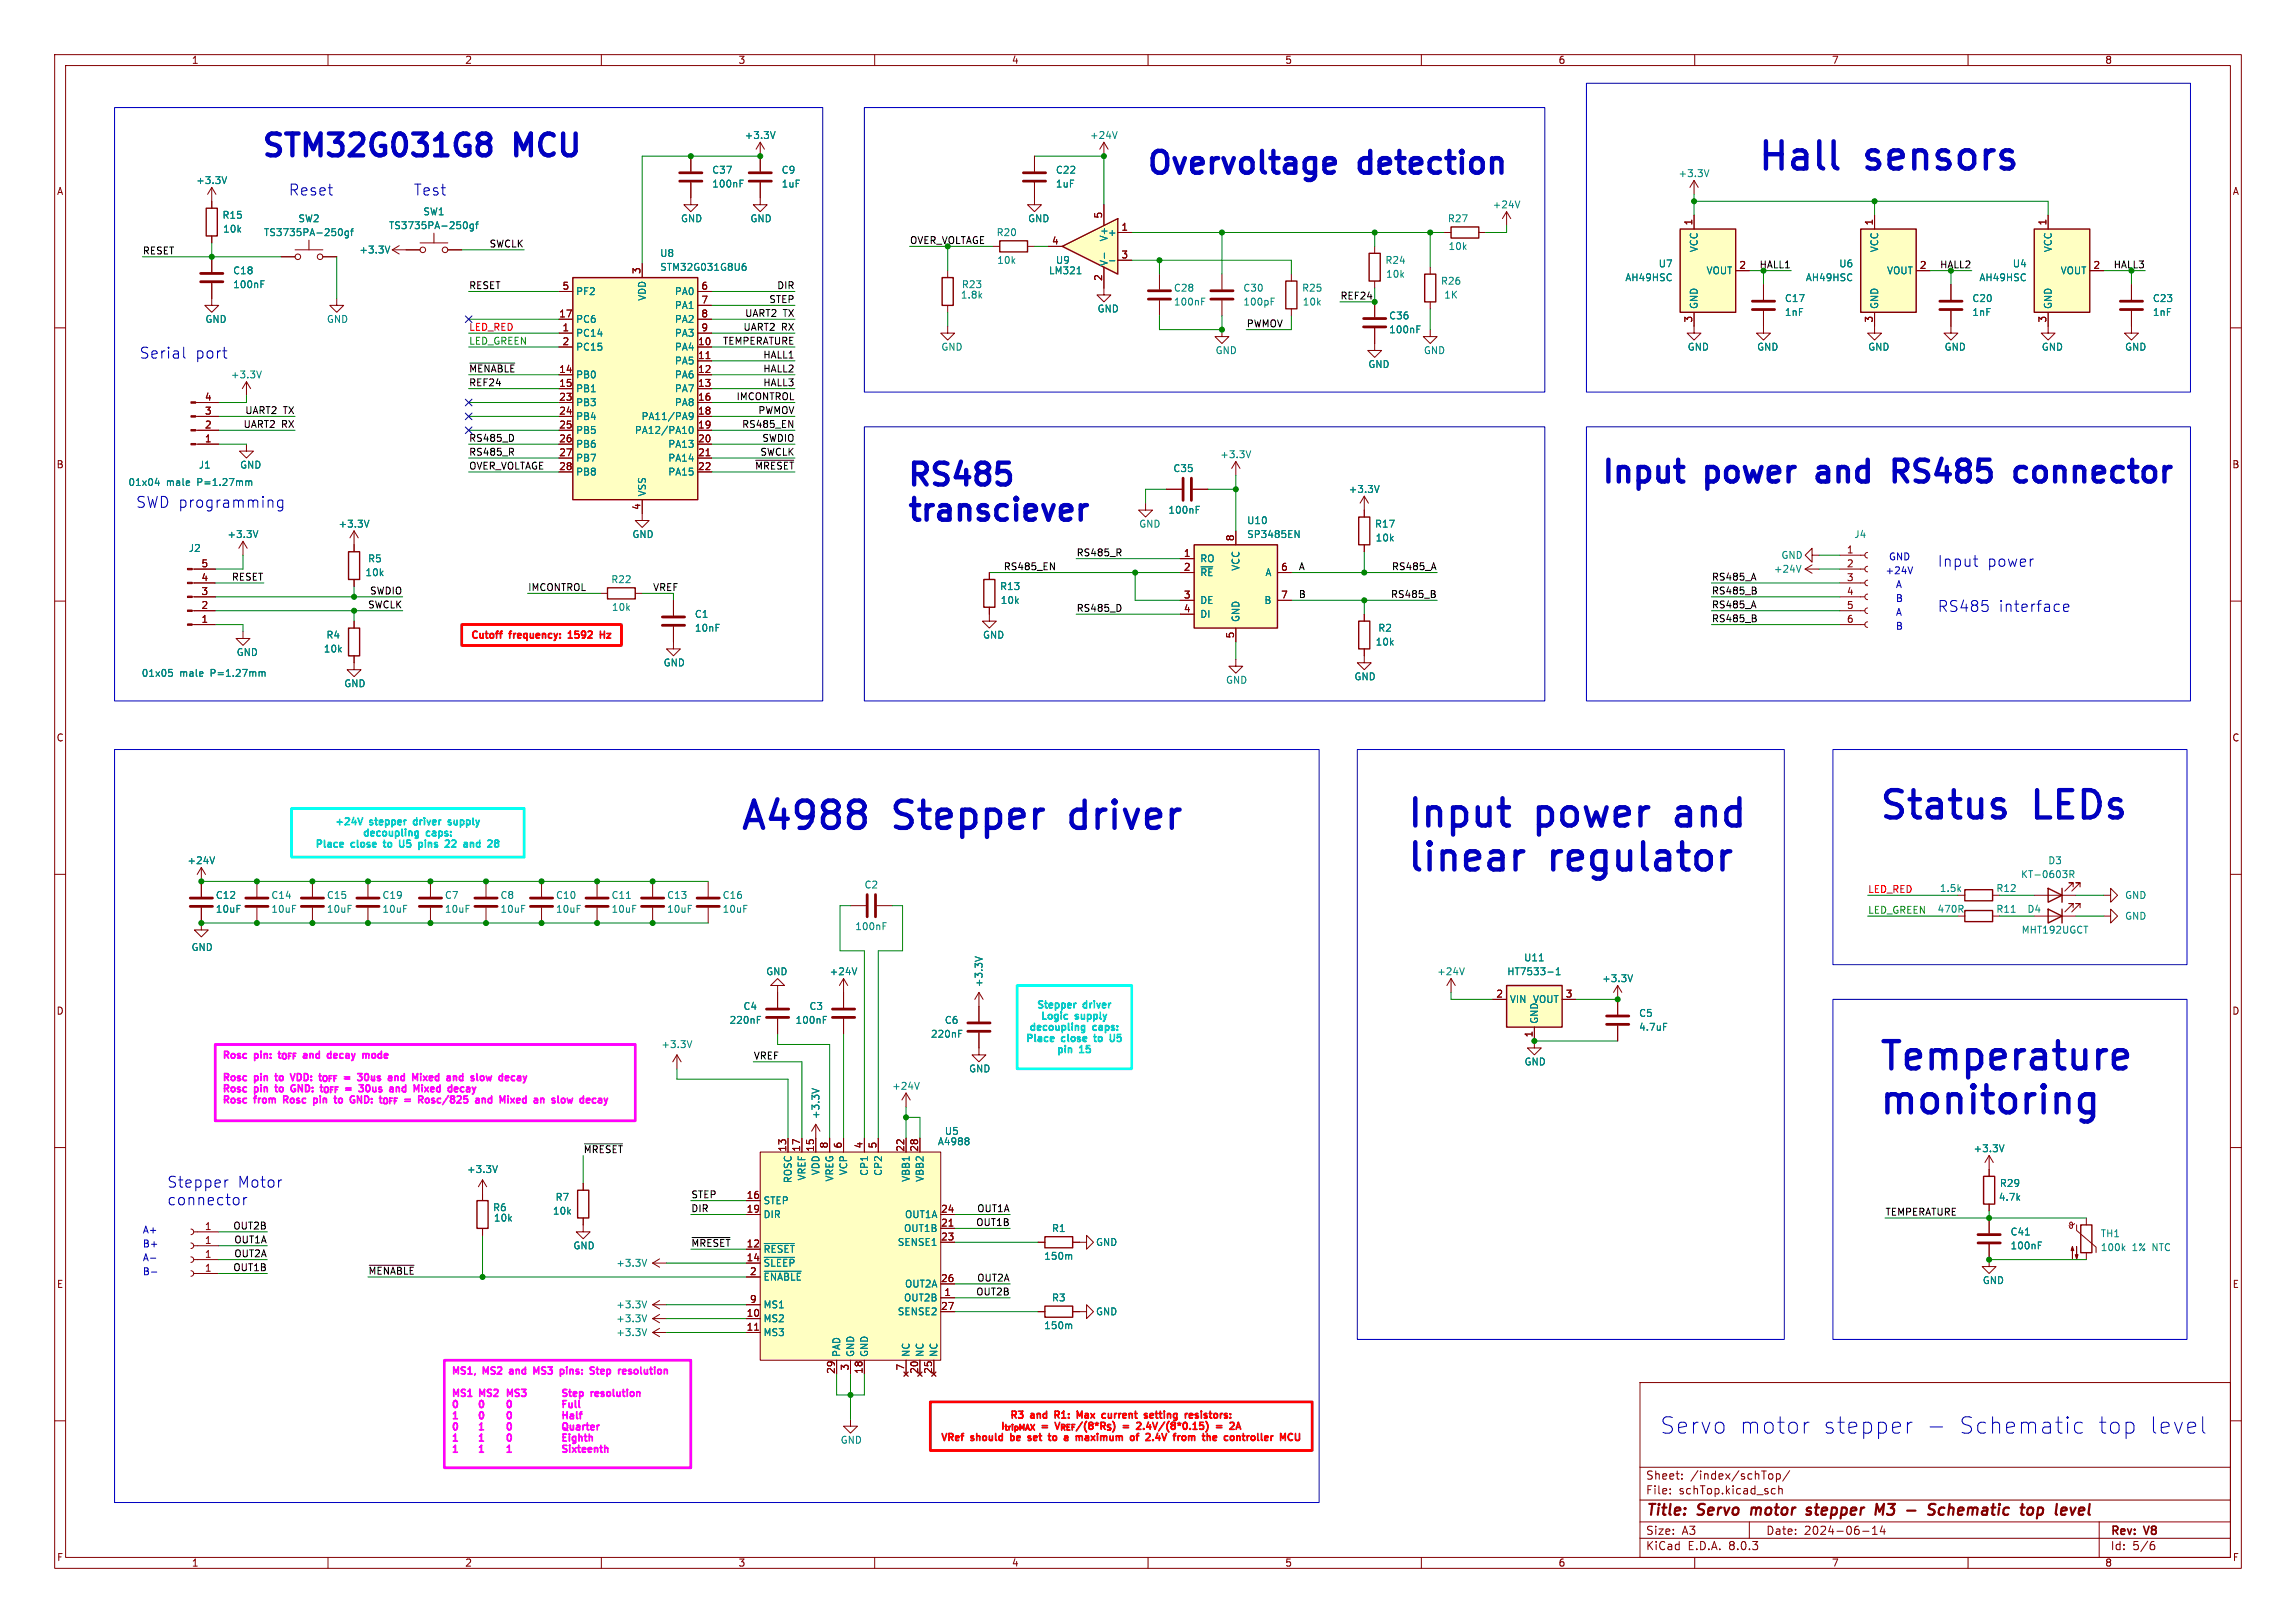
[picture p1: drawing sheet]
<svg xmlns="http://www.w3.org/2000/svg" width="420mm" height="297mm" viewBox="0 0 420 297" stroke-linecap="round" stroke-linejoin="round" font-family="sans-serif">
<defs><g id="words">
<g font-size="7" fill="#0000c2">
<text x="321.3" y="31.5">Hall</text>
<text x="341.5" y="31.5">sensors</text>
<text x="135.3" y="152.2">A4988</text>
<text x="163.8" y="152.2">Stepper</text>
<text x="197.3" y="152.2">driver</text>
<text x="257.2" y="151.7">Input</text>
<text x="281.2" y="151.7">power</text>
<text x="308.1" y="151.7">and</text>
<text x="343.5" y="150.2">Status</text>
<text x="372.3" y="150.2">LEDs</text>
<text x="257.2" y="159.8">linear</text>
<text x="283.8" y="159.8">regulator</text>
<text x="343.5" y="196.2">Temperature</text>
<text x="343.5" y="204.2">monitoring</text>
</g>
<g font-size="5.6" fill="#0000c2">
<text x="47.6" y="29">STM32G031G8</text>
<text x="94.6" y="29">MCU</text>
<text x="209.5" y="32.1">Overvoltage</text>
<text x="249.1" y="32.1">detection</text>
<text x="165.7" y="89.2">RS485</text>
<text x="292.7" y="88.7">Input</text>
<text x="312.4" y="88.7">power</text>
<text x="334.4" y="88.7">and</text>
<text x="349.9" y="88.7">RS485</text>
<text x="373.8" y="88.7">connector</text>
<text x="165.7" y="95.6">transciever</text>
</g>
<g font-size="4.2" fill="#0000c2">
<text x="303.5" y="262.6">Servo</text>
<text x="318" y="262.6">motor</text>
<text x="333.1" y="262.6">stepper</text>
<text x="357.7" y="262.6">Schematic</text>
<text x="383" y="262.6">top</text>
<text x="392.2" y="262.6">level</text>
</g>
<g font-size="2.8" fill="#0000c2">
<text x="52.7" y="35.9">Reset</text>
<text x="75.6" y="35.9">Test</text>
<text x="25.4" y="65.8">Serial</text>
<text x="35.6" y="65.8">port</text>
<text x="24.8" y="93.1">SWD programming</text>
<text x="354.3" y="103.9">Input</text>
<text x="363.4" y="103.9">power</text>
<text x="354.3" y="112.1">RS485</text>
<text x="365.5" y="112.1">interface</text>
<text x="30.5" y="217.5">Stepper</text>
<text x="30.5" y="220.7">connector</text>
<text x="43.4" y="217.5">Motor</text>
</g>
<g font-size="2.8" fill="#840000">
<text x="301" y="277.9">Title:</text>
<text x="310.6" y="277.9">Servo</text>
<text x="321.2" y="277.9">motor</text>
<text x="332.2" y="277.9">stepper</text>
<text x="345.5" y="277.9">M3</text>
<text x="352" y="277.9">-</text>
<text x="356.8" y="277.9">Schematic</text>
<text x="374.6" y="277.9">top</text>
<text x="381.7" y="277.9">level</text>
</g>
<g font-size="2.1" fill="#840000">
<text x="301" y="273.7">File:</text>
<text x="301" y="271">Sheet:</text>
<text x="307.1" y="273.7">schTop.kicad_sch</text>
<text x="309.2" y="271">/index/schTop/</text>
<text x="301" y="281.1">Size:</text>
<text x="307.6" y="281.1">A3</text>
<text x="323" y="281.1">Date:</text>
<text x="330" y="281.1">2024-06-14</text>
<text x="386" y="281.3">Rev:</text>
<text x="392.4" y="281.3">V8</text>
<text x="301" y="283.9">KiCad</text>
<text x="308.7" y="283.9">E.D.A.</text>
<text x="316.3" y="283.9">8.0.3</text>
<text x="386" y="283.9">Id:</text>
<text x="390.1" y="283.9">5/6</text>
</g>
<g font-size="1.8" fill="#840000">
<text x="35" y="11.9">1</text>
<text x="85" y="11.9">2</text>
<text x="135" y="11.9">3</text>
<text x="185" y="11.9">4</text>
<text x="235" y="11.9">5</text>
<text x="285" y="11.9">6</text>
<text x="335" y="11.9">7</text>
<text x="385" y="11.9">8</text>
<text x="10.3" y="35.9">A</text>
<text x="408.3" y="35.9">A</text>
<text x="201.7" y="40.1" transform="rotate(-90 201.7 40.1)">5</text>
<text x="309.6" y="41.3" transform="rotate(-90 309.6 41.3)">1</text>
<text x="342.6" y="41.3" transform="rotate(-90 342.6 41.3)">1</text>
<text x="374.4" y="41.3" transform="rotate(-90 374.4 41.3)">1</text>
<text x="192.3" y="44.8">4</text>
<text x="205" y="42.3">1</text>
<text x="205" y="47.4">3</text>
<text x="102.8" y="53.1">5</text>
<text x="117.2" y="50.2" transform="rotate(-90 117.2 50.2)">3</text>
<text x="128.2" y="53.1">6</text>
<text x="201.7" y="51.5" transform="rotate(-90 201.7 51.5)">2</text>
<text x="318.1" y="49.3">2</text>
<text x="351.1" y="49.3">2</text>
<text x="382.8" y="49.3">2</text>
<text x="102.2" y="58.2">17</text>
<text x="128.2" y="55.6">7</text>
<text x="128.2" y="58.2">8</text>
<text x="309.6" y="59.1" transform="rotate(-90 309.6 59.1)">3</text>
<text x="342.6" y="59.1" transform="rotate(-90 342.6 59.1)">3</text>
<text x="374.4" y="59.1" transform="rotate(-90 374.4 59.1)">3</text>
<text x="102.8" y="60.7">1</text>
<text x="102.8" y="63.2">2</text>
<text x="127.6" y="63.2">10</text>
<text x="127.6" y="65.8">11</text>
<text x="128.2" y="60.7">9</text>
<text x="102.2" y="68.3">14</text>
<text x="102.2" y="70.9">15</text>
<text x="127.6" y="68.3">12</text>
<text x="127.6" y="70.9">13</text>
<text x="37.4" y="75.9">3</text>
<text x="37.4" y="73.4">4</text>
<text x="102.2" y="73.4">23</text>
<text x="102.2" y="75.9">24</text>
<text x="127.6" y="73.4">16</text>
<text x="127.6" y="75.9">18</text>
<text x="37.4" y="81">1</text>
<text x="37.4" y="78.5">2</text>
<text x="102.2" y="78.5">25</text>
<text x="102.2" y="81">26</text>
<text x="102.2" y="83.6">27</text>
<text x="127.6" y="78.5">19</text>
<text x="127.6" y="81">20</text>
<text x="127.6" y="83.6">21</text>
<text x="10.3" y="85.9">B</text>
<text x="102.2" y="86.1">28</text>
<text x="127.6" y="86.1">22</text>
<text x="408.2" y="85.9">B</text>
<text x="117.2" y="93.4" transform="rotate(-90 117.2 93.4)">4</text>
<text x="216.5" y="102">1</text>
<text x="225.8" y="99.1" transform="rotate(-90 225.8 99.1)">8</text>
<text x="337.7" y="101.3">1</text>
<text x="36.8" y="106.4">4</text>
<text x="36.8" y="103.9">5</text>
<text x="216.5" y="104.5">2</text>
<text x="234.2" y="104.5">6</text>
<text x="337.7" y="103.9">2</text>
<text x="337.7" y="106.4">3</text>
<text x="36.8" y="111.5">2</text>
<text x="36.8" y="109">3</text>
<text x="216.5" y="109.6">3</text>
<text x="216.5" y="112.1">4</text>
<text x="234.2" y="109.6">7</text>
<text x="337.7" y="109">4</text>
<text x="337.7" y="111.5">5</text>
<text x="36.8" y="114">1</text>
<text x="225.8" y="116.9" transform="rotate(-90 225.8 116.9)">5</text>
<text x="337.7" y="114">6</text>
<text x="10.3" y="135.9">C</text>
<text x="408.2" y="135.9">C</text>
<text x="10.3" y="185.9">D</text>
<text x="273.6" y="182.6">2</text>
<text x="286.3" y="182.6">3</text>
<text x="408.2" y="185.9">D</text>
<text x="280.4" y="189.9" transform="rotate(-90 280.4 189.9)">1</text>
<text x="143.9" y="210.9" transform="rotate(-90 143.9 210.9)">13</text>
<text x="146.4" y="210.9" transform="rotate(-90 146.4 210.9)">17</text>
<text x="149" y="210.9" transform="rotate(-90 149 210.9)">15</text>
<text x="151.5" y="210.3" transform="rotate(-90 151.5 210.3)">8</text>
<text x="154.1" y="210.3" transform="rotate(-90 154.1 210.3)">6</text>
<text x="157.9" y="210.3" transform="rotate(-90 157.9 210.3)">4</text>
<text x="160.4" y="210.3" transform="rotate(-90 160.4 210.3)">5</text>
<text x="165.5" y="210.9" transform="rotate(-90 165.5 210.9)">22</text>
<text x="168" y="210.9" transform="rotate(-90 168 210.9)">28</text>
<text x="136.5" y="219.5">16</text>
<text x="136.5" y="222">19</text>
<text x="172" y="222">24</text>
<text x="37.4" y="225.2">1</text>
<text x="37.4" y="227.7">1</text>
<text x="172" y="224.5">21</text>
<text x="172" y="227.1">23</text>
<text x="37.4" y="230.3">1</text>
<text x="37.4" y="232.8">1</text>
<text x="136.5" y="230.9">14</text>
<text x="136.5" y="228.3">12</text>
<text x="137.1" y="233.4">2</text>
<text x="10.3" y="235.9">E</text>
<text x="137.1" y="238.5">9</text>
<text x="172" y="234.7">26</text>
<text x="172" y="239.8">27</text>
<text x="172.6" y="237.2">1</text>
<text x="408.3" y="235.9">E</text>
<text x="136.5" y="241">10</text>
<text x="136.5" y="243.6">11</text>
<text x="152.8" y="251.5" transform="rotate(-90 152.8 251.5)">29</text>
<text x="155.3" y="250.9" transform="rotate(-90 155.3 250.9)">3</text>
<text x="157.9" y="251.5" transform="rotate(-90 157.9 251.5)">18</text>
<text x="165.5" y="250.9" transform="rotate(-90 165.5 250.9)">7</text>
<text x="168" y="251.5" transform="rotate(-90 168 251.5)">20</text>
<text x="170.6" y="251.5" transform="rotate(-90 170.6 251.5)">25</text>
<text x="10.3" y="285.9">F</text>
<text x="35" y="286.9">1</text>
<text x="85" y="286.9">2</text>
<text x="135" y="286.9">3</text>
<text x="185" y="286.9">4</text>
<text x="235" y="286.9">5</text>
<text x="285" y="286.9">6</text>
<text x="335" y="286.9">7</text>
<text x="385" y="286.9">8</text>
<text x="408.3" y="285.9">F</text>
</g>
<g font-size="1.8" fill="#008484">
<text x="136.1" y="25.6">+3.3V</text>
<text x="199.3" y="25.6">+24V</text>
<text x="35.8" y="33.9">+3.3V</text>
<text x="130.2" y="34.5">100nF</text>
<text x="130.2" y="32">C37</text>
<text x="142.9" y="32">C9</text>
<text x="142.9" y="34.5">1uF</text>
<text x="193" y="34.5">1uF</text>
<text x="193" y="32">C22</text>
<text x="306.9" y="32.6">+3.3V</text>
<text x="40.6" y="40.2">R15</text>
<text x="54.5" y="40.9">SW2</text>
<text x="77.3" y="39.6">SW1</text>
<text x="124.5" y="40.9">GND</text>
<text x="137.2" y="40.9">GND</text>
<text x="188" y="40.9">GND</text>
<text x="264.8" y="40.9">R27</text>
<text x="272.9" y="38.3">+24V</text>
<text x="40.7" y="42.8">10k</text>
<text x="48.2" y="43.4">TS3735PA-250gf</text>
<text x="65.6" y="46.6">+3.3V</text>
<text x="71" y="42.1">TS3735PA-250gf</text>
<text x="120.7" y="47.2">U8</text>
<text x="182.2" y="43.4">R20</text>
<text x="202.6" y="43.4">+</text>
<text x="202.8" y="44.3" transform="rotate(-90 202.8 44.3)">V+</text>
<text x="264.9" y="45.9">10k</text>
<text x="310.7" y="46.2" transform="rotate(-90 310.7 46.2)">VCC</text>
<text x="343.8" y="46.2" transform="rotate(-90 343.8 46.2)">VCC</text>
<text x="375.5" y="46.2" transform="rotate(-90 375.5 46.2)">VCC</text>
<text x="42.6" y="52.9">100nF</text>
<text x="42.6" y="50.4">C18</text>
<text x="120.7" y="49.8">STM32G031G8U6</text>
<text x="175.9" y="52.9">R23</text>
<text x="182.3" y="48.5">10k</text>
<text x="191.8" y="50.4">LM321</text>
<text x="193" y="48.5">U9</text>
<text x="202.8" y="48.8" transform="rotate(-90 202.8 48.8)">V-</text>
<text x="214.6" y="53.6">C28</text>
<text x="227.3" y="53.6">C30</text>
<text x="238.1" y="53.6">R25</text>
<text x="253.3" y="48.5">R24</text>
<text x="253.4" y="51">10k</text>
<text x="263.5" y="52.3">R26</text>
<text x="297.2" y="51.7">AH49HSC</text>
<text x="303.3" y="49.1">U7</text>
<text x="312.1" y="50.4">VOUT</text>
<text x="330.2" y="51.7">AH49HSC</text>
<text x="336.3" y="49.1">U6</text>
<text x="345.1" y="50.4">VOUT</text>
<text x="362" y="51.7">AH49HSC</text>
<text x="368.1" y="49.1">U4</text>
<text x="376.8" y="50.4">VOUT</text>
<text x="37.5" y="59.3">GND</text>
<text x="59.7" y="59.3">GND</text>
<text x="105.3" y="59.3">PC6</text>
<text x="105.3" y="54.2">PF2</text>
<text x="118.3" y="55.1" transform="rotate(-90 118.3 55.1)">VDD</text>
<text x="123.4" y="54.2">PA0</text>
<text x="123.4" y="56.7">PA1</text>
<text x="123.4" y="59.3">PA2</text>
<text x="175.7" y="54.8">1.8k</text>
<text x="200.7" y="57.4">GND</text>
<text x="214.6" y="56.1">100nF</text>
<text x="227.3" y="56.1">100pF</text>
<text x="238.2" y="56.1">10k</text>
<text x="254" y="58.6">C36</text>
<text x="264.1" y="54.8">1K</text>
<text x="310.7" y="56.6" transform="rotate(-90 310.7 56.6)">GND</text>
<text x="326.4" y="55.5">C17</text>
<text x="326.4" y="58">1nF</text>
<text x="343.8" y="56.6" transform="rotate(-90 343.8 56.6)">GND</text>
<text x="360.7" y="55.5">C20</text>
<text x="360.7" y="58">1nF</text>
<text x="375.5" y="56.6" transform="rotate(-90 375.5 56.6)">GND</text>
<text x="393.7" y="55.5">C23</text>
<text x="393.7" y="58">1nF</text>
<text x="105.3" y="61.8">PC14</text>
<text x="105.3" y="64.4">PC15</text>
<text x="123.4" y="64.4">PA4</text>
<text x="123.4" y="61.8">PA3</text>
<text x="172.1" y="64.4">GND</text>
<text x="222.3" y="65">GND</text>
<text x="254" y="61.2">100nF</text>
<text x="260.4" y="65">GND</text>
<text x="308.6" y="64.4">GND</text>
<text x="321.3" y="64.4">GND</text>
<text x="341.6" y="64.4">GND</text>
<text x="355.6" y="64.4">GND</text>
<text x="373.4" y="64.4">GND</text>
<text x="388.6" y="64.4">GND</text>
<text x="42.1" y="69.4">+3.3V</text>
<text x="105.3" y="69.4">PB0</text>
<text x="105.3" y="72">PB1</text>
<text x="123.4" y="66.9">PA5</text>
<text x="123.4" y="69.4">PA6</text>
<text x="123.4" y="72">PA7</text>
<text x="250.2" y="67.5">GND</text>
<text x="105.3" y="74.5">PB3</text>
<text x="105.3" y="77.1">PB4</text>
<text x="117.2" y="77.1">PA11/PA9</text>
<text x="123.4" y="74.5">PA8</text>
<text x="105.3" y="79.6">PB5</text>
<text x="105.3" y="82.1">PB6</text>
<text x="116" y="79.6">PA12/PA10</text>
<text x="122.1" y="82.1">PA13</text>
<text x="23.4" y="89.1">01x04</text>
<text x="30.4" y="89.1">male</text>
<text x="36.2" y="89.1">P=1.27mm</text>
<text x="36.3" y="86">J1</text>
<text x="43.8" y="86">GND</text>
<text x="105.3" y="84.7">PB7</text>
<text x="105.3" y="87.2">PB8</text>
<text x="122.1" y="84.7">PA14</text>
<text x="122.1" y="87.2">PA15</text>
<text x="214.5" y="86.6">C35</text>
<text x="223.1" y="84">+3.3V</text>
<text x="118.3" y="90.9" transform="rotate(-90 118.3 90.9)">VSS</text>
<text x="213.6" y="94.2">100nF</text>
<text x="246.6" y="90.4">+3.3V</text>
<text x="34.4" y="101.2">J2</text>
<text x="41.5" y="98.7">+3.3V</text>
<text x="61.8" y="96.7">+3.3V</text>
<text x="115.6" y="98.7">GND</text>
<text x="208.3" y="96.7">GND</text>
<text x="228" y="96.1">U10</text>
<text x="228" y="98.7">SP3485EN</text>
<text x="251.4" y="96.7">R17</text>
<text x="251.5" y="99.3">10k</text>
<text x="339.1" y="98.7">J4</text>
<text x="66.8" y="105.6">10k</text>
<text x="67.2" y="103.1">R5</text>
<text x="111.7" y="106.9">R22</text>
<text x="219.5" y="103.1">RO</text>
<text x="219.5" y="105.6">~{RE}</text>
<text x="226.9" y="104.5" transform="rotate(-90 226.9 104.5)">VCC</text>
<text x="231.4" y="105.6">A</text>
<text x="324.4" y="105">+24V</text>
<text x="325.8" y="102.5">GND</text>
<text x="111.8" y="112">10k</text>
<text x="127" y="113.3">C1</text>
<text x="182.8" y="108.2">R13</text>
<text x="183" y="110.7">10k</text>
<text x="219.5" y="110.7">DE</text>
<text x="219.5" y="113.3">DI</text>
<text x="226.9" y="113.9" transform="rotate(-90 226.9 113.9)">GND</text>
<text x="231.2" y="110.7">B</text>
<text x="59.1" y="119.6">10k</text>
<text x="59.6" y="117.1">R4</text>
<text x="127" y="115.8">10nF</text>
<text x="179.7" y="117.1">GND</text>
<text x="251.5" y="118.3">10k</text>
<text x="252" y="115.8">R2</text>
<text x="25.8" y="124.1">01x05</text>
<text x="32.9" y="124.1">male</text>
<text x="38.6" y="124.1">P=1.27mm</text>
<text x="43.2" y="120.2">GND</text>
<text x="62.9" y="126">GND</text>
<text x="121.3" y="122.1">GND</text>
<text x="224.2" y="125.3">GND</text>
<text x="247.7" y="124.7">GND</text>
<text x="34.2" y="158.3">+24V</text>
<text x="369.6" y="160.9">KT-0603R</text>
<text x="374.6" y="158.3">D3</text>
<text x="39.4" y="164.7">C12</text>
<text x="39.4" y="167.2">10uF</text>
<text x="49.5" y="164.7">C14</text>
<text x="49.5" y="167.2">10uF</text>
<text x="59.7" y="164.7">C15</text>
<text x="59.7" y="167.2">10uF</text>
<text x="69.9" y="164.7">C19</text>
<text x="69.9" y="167.2">10uF</text>
<text x="81.3" y="164.7">C7</text>
<text x="81.3" y="167.2">10uF</text>
<text x="91.4" y="164.7">C8</text>
<text x="91.4" y="167.2">10uF</text>
<text x="101.6" y="164.7">C10</text>
<text x="101.6" y="167.2">10uF</text>
<text x="111.8" y="164.7">C11</text>
<text x="111.8" y="167.2">10uF</text>
<text x="121.9" y="164.7">C13</text>
<text x="121.9" y="167.2">10uF</text>
<text x="132.1" y="164.7">C16</text>
<text x="132.1" y="167.2">10uF</text>
<text x="158" y="162.8">C2</text>
<text x="354.3" y="167.2">470R</text>
<text x="354.7" y="163.4">1.5k</text>
<text x="365.1" y="167.2">R11</text>
<text x="365.1" y="163.4">R12</text>
<text x="370.8" y="167.2">D4</text>
<text x="388.6" y="164.7">GND</text>
<text x="156.4" y="170.4">100nF</text>
<text x="369.7" y="171">MHT192UGCT</text>
<text x="388.6" y="168.5">GND</text>
<text x="34.9" y="174.2">GND</text>
<text x="140.1" y="178.7">GND</text>
<text x="151.7" y="178.7">+24V</text>
<text x="262.8" y="178.7">+24V</text>
<text x="275.6" y="178.7">HT7533-1</text>
<text x="278.7" y="176.1">U11</text>
<text x="293" y="179.9">+3.3V</text>
<text x="135.9" y="185">C4</text>
<text x="148" y="185">C3</text>
<text x="179.9" y="180.7" transform="rotate(-90 179.9 180.7)">+3.3V</text>
<text x="276.1" y="183.7">VIN</text>
<text x="280.3" y="183.7">VOUT</text>
<text x="120.9" y="192">+3.3V</text>
<text x="133.4" y="187.6">220nF</text>
<text x="145.4" y="187.6">100nF</text>
<text x="170.2" y="190.1">220nF</text>
<text x="172.7" y="187.6">C6</text>
<text x="281.5" y="187.5" transform="rotate(-90 281.5 187.5)">GND</text>
<text x="299.7" y="186.3">C5</text>
<text x="299.7" y="188.8">4.7uF</text>
<text x="177.2" y="196.4">GND</text>
<text x="278.8" y="195.2">GND</text>
<text x="163.1" y="199.6">+24V</text>
<text x="150.1" y="204.9" transform="rotate(-90 150.1 204.9)">+3.3V</text>
<text x="171.5" y="209.8">A4988</text>
<text x="172.7" y="207.9">U5</text>
<text x="85.3" y="214.9">+3.3V</text>
<text x="150.1" y="215.2" transform="rotate(-90 150.1 215.2)">VDD</text>
<text x="155.2" y="215.2" transform="rotate(-90 155.2 215.2)">VCP</text>
<text x="159" y="215.3" transform="rotate(-90 159 215.3)">CP1</text>
<text x="161.5" y="215.3" transform="rotate(-90 161.5 215.3)">CP2</text>
<text x="360.9" y="211">+3.3V</text>
<text x="90.1" y="221.8">R6</text>
<text x="101.5" y="219.9">R7</text>
<text x="139.6" y="220.6">STEP</text>
<text x="145" y="216.6" transform="rotate(-90 145 216.6)">ROSC</text>
<text x="147.5" y="216.1" transform="rotate(-90 147.5 216.1)">VREF</text>
<text x="152.6" y="216.3" transform="rotate(-90 152.6 216.3)">VREG</text>
<text x="166.6" y="216.4" transform="rotate(-90 166.6 216.4)">VBB1</text>
<text x="169.1" y="216.4" transform="rotate(-90 169.1 216.4)">VBB2</text>
<text x="365.5" y="219.9">4.7k</text>
<text x="365.7" y="217.4">R29</text>
<text x="90.2" y="223.7">10k</text>
<text x="101" y="222.5">10k</text>
<text x="139.6" y="223.1">DIR</text>
<text x="165.3" y="225.7">OUT1B</text>
<text x="165.4" y="223.1">OUT1A</text>
<text x="192.3" y="225.7">R1</text>
<text x="367.7" y="226.3">C41</text>
<text x="384.2" y="226.6">TH1</text>
<text x="104.8" y="228.8">GND</text>
<text x="112.6" y="232">+3.3V</text>
<text x="139.6" y="229.5">~{RESET}</text>
<text x="139.6" y="232">~{SLEEP}</text>
<text x="164.1" y="228.2">SENSE1</text>
<text x="190.9" y="230.7">150m</text>
<text x="200.4" y="228.2">GND</text>
<text x="367.7" y="228.8">100nF</text>
<text x="384.2" y="229.1">100k</text>
<text x="390" y="229.1">1%</text>
<text x="393.8" y="229.1">NTC</text>
<text x="112.6" y="239.6">+3.3V</text>
<text x="139.6" y="234.5">~{ENABLE}</text>
<text x="139.6" y="239.6">MS1</text>
<text x="165.3" y="238.4">OUT2B</text>
<text x="165.4" y="235.8">OUT2A</text>
<text x="192.3" y="238.4">R3</text>
<text x="362.6" y="235.2">GND</text>
<text x="112.6" y="242.2">+3.3V</text>
<text x="112.6" y="244.7">+3.3V</text>
<text x="139.6" y="242.2">MS2</text>
<text x="139.6" y="244.7">MS3</text>
<text x="164.1" y="240.9">SENSE2</text>
<text x="190.9" y="243.4">150m</text>
<text x="200.4" y="240.9">GND</text>
<text x="153.9" y="248.4" transform="rotate(-90 153.9 248.4)">PAD</text>
<text x="156.4" y="248.4" transform="rotate(-90 156.4 248.4)">GND</text>
<text x="159" y="248.4" transform="rotate(-90 159 248.4)">GND</text>
<text x="166.6" y="248.4" transform="rotate(-90 166.6 248.4)">NC</text>
<text x="169.1" y="248.4" transform="rotate(-90 169.1 248.4)">NC</text>
<text x="171.7" y="248.4" transform="rotate(-90 171.7 248.4)">NC</text>
<text x="153.7" y="264.4">GND</text>
</g>
<g font-size="1.8">
<text x="26" y="46.6">RESET</text>
<text x="89.5" y="45.4">SWCLK</text>
<text x="85.7" y="53">RESET</text>
<text x="142.1" y="53">DIR</text>
<text x="321.8" y="49.2">HALL1</text>
<text x="354.8" y="49.2">HALL2</text>
<text x="136.2" y="58.1">UART2</text>
<text x="140.6" y="55.5">STEP</text>
<text x="143.2" y="58.1">TX</text>
<text x="228" y="60">PWMOV</text>
<text x="245.1" y="54.9">REF24</text>
<text x="132.1" y="63.2">TEMPERATURE</text>
<text x="135.9" y="60.6">UART2</text>
<text x="139.5" y="65.7">HALL1</text>
<text x="142.9" y="60.6">RX</text>
<text x="85.7" y="70.8">REF24</text>
<text x="85.7" y="68.2">~{MENABLE}</text>
<text x="139.5" y="70.8">HALL3</text>
<text x="139.5" y="68.2">HALL2</text>
<text x="44.8" y="75.9">UART2</text>
<text x="51.8" y="75.9">TX</text>
<text x="134.6" y="73.3">IMCONTROL</text>
<text x="138.6" y="75.9">PWMOV</text>
<text x="44.5" y="78.4">UART2</text>
<text x="51.5" y="78.4">RX</text>
<text x="85.7" y="80.9">RS485_D</text>
<text x="85.7" y="83.5">RS485_R</text>
<text x="135.7" y="78.4">RS485_EN</text>
<text x="139" y="83.5">SWCLK</text>
<text x="139.3" y="80.9">SWDIO</text>
<text x="85.7" y="86">OVER_VOLTAGE</text>
<text x="138" y="86">~{MRESET}</text>
<text x="196.8" y="101.9">RS485_R</text>
<text x="42.3" y="106.3">RESET</text>
<text x="183.5" y="104.4">RS485_EN</text>
<text x="237.5" y="104.4">A</text>
<text x="254.5" y="104.4">RS485_A</text>
<text x="313.1" y="106.3">RS485_A</text>
<text x="67.2" y="111.4">SWCLK</text>
<text x="67.6" y="108.9">SWDIO</text>
<text x="96.5" y="108.2">IMCONTROL</text>
<text x="119.4" y="108.2">VREF</text>
<text x="196.8" y="112">RS485_D</text>
<text x="237.5" y="109.5">B</text>
<text x="254.3" y="109.5">RS485_B</text>
<text x="313.1" y="111.4">RS485_A</text>
<text x="313.1" y="108.9">RS485_B</text>
<text x="313.1" y="114">RS485_B</text>
<text x="137.8" y="194">VREF</text>
<text x="106.7" y="211.1">~{MRESET}</text>
<text x="126.4" y="221.9">DIR</text>
<text x="126.4" y="219.4">STEP</text>
<text x="178.7" y="221.9">OUT1A</text>
<text x="42.6" y="225.1">OUT2B</text>
<text x="42.8" y="227.6">OUT1A</text>
<text x="178.5" y="224.4">OUT1B</text>
<text x="344.8" y="222.5">TEMPERATURE</text>
<text x="42.6" y="232.7">OUT1B</text>
<text x="42.8" y="230.2">OUT2A</text>
<text x="67.3" y="233.3">~{MENABLE}</text>
<text x="126.4" y="228.3">~{MRESET} 12</text>
<text x="178.5" y="237.1">OUT2B</text>
<text x="178.7" y="234.6">OUT2A</text>
</g>
<g font-size="1.8" fill="#008400">
<text x="166.4" y="44.7">OVER_VOLTAGE</text>
<text x="386.5" y="49.2">HALL3</text>
</g>
<g font-size="1.8" fill="#f00">
<text x="85.7" y="60.6">LED_RED</text>
<text x="85.9" y="117.3">Cutoff</text>
<text x="93.3" y="117.3">frequency:</text>
<text x="104.8" y="117.3">1592</text>
<text x="111.3" y="117.3">Hz</text>
<text x="341.6" y="163.5">LED_RED</text>
<text x="182.8" y="262.1">I_{tripMAX}</text>
<text x="184.5" y="260.1">R3</text>
<text x="188.6" y="260.1">and</text>
<text x="190.7" y="262.1">=</text>
<text x="193.8" y="260.1">R1:</text>
<text x="193.9" y="262.1">V_{REF}/(8*R_{S}) 2.4V/(8*0.15)</text>
<text x="198.5" y="260.1">Max</text>
<text x="203.8" y="260.1">current</text>
<text x="206.9" y="262.1">=</text>
<text x="212.2" y="260.1">setting</text>
<text x="220.4" y="260.1">resistors:</text>
<text x="225.4" y="262.1">=</text>
<text x="171.9" y="264.1">VRef</text>
<text x="177.7" y="264.1">should</text>
<text x="185.7" y="264.1">be</text>
<text x="189.6" y="264.1">set</text>
<text x="194.1" y="264.1">to</text>
<text x="197.6" y="264.1">a</text>
<text x="200.4" y="264.1">maximum</text>
<text x="211.1" y="264.1">of</text>
<text x="214.6" y="264.1">2.4V</text>
<text x="220.4" y="264.1">from</text>
<text x="226.4" y="264.1">the</text>
<text x="231.1" y="264.1">controller</text>
</g>
<g font-size="1.8" fill="#0f0">
<text x="85.7" y="63.2">LED_GREEN</text>
<text x="341.6" y="167.3">LED_GREEN</text>
</g>
<g font-size="1.8" fill="#0000c2">
<text x="344.8" y="105.2">+24V</text>
<text x="345.4" y="102.6">GND</text>
<text x="346.7" y="107.7">A</text>
<text x="346.7" y="112.8">A</text>
<text x="346.7" y="110.2">B</text>
<text x="346.7" y="115.3">B</text>
<text x="26" y="225.8">A+</text>
<text x="26" y="228.4">B+</text>
<text x="26" y="230.9">A-</text>
<text x="26" y="233.4">B-</text>
</g>
<g font-size="1.8" fill="#00c8c8">
<text x="57.4" y="155.6">Place</text>
<text x="61" y="151.5">+24V</text>
<text x="64.3" y="155.6">close</text>
<text x="66.1" y="153.5">decoupling</text>
<text x="67.8" y="151.5">stepper</text>
<text x="71" y="155.6">to</text>
<text x="74.6" y="155.6">U5</text>
<text x="76.4" y="151.5">driver</text>
<text x="78.1" y="153.5">caps:</text>
<text x="78.8" y="155.6">pins</text>
<text x="83.5" y="151.5">supply</text>
<text x="84.4" y="155.6">22</text>
<text x="88.5" y="155.6">and</text>
<text x="189.4" y="185">Stepper</text>
<text x="198.3" y="185">driver</text>
<text x="187.4" y="191.1">Place</text>
<text x="188" y="189.1">decoupling</text>
<text x="190.1" y="187">Logic</text>
<text x="194.3" y="191.1">close</text>
<text x="196.8" y="187">supply</text>
<text x="200" y="189.1">caps:</text>
<text x="201" y="191.1">to</text>
<text x="204.5" y="191.1">U5</text>
<text x="193" y="193.2">pin</text>
<text x="197.6" y="193.2">15</text>
</g>
<g font-size="1.8" fill="#f0f">
<text x="40.6" y="194.6">Rosc</text>
<text x="46.8" y="194.6">pin:</text>
<text x="51.9" y="194.6">t_{OFF}</text>
<text x="57.1" y="194.6">and</text>
<text x="62.3" y="194.6">decay</text>
<text x="69.4" y="194.6">mode</text>
<text x="40.6" y="198.6">Rosc</text>
<text x="40.6" y="200.7">Rosc</text>
<text x="40.6" y="202.7">Rosc</text>
<text x="46.8" y="198.6">pin</text>
<text x="46.8" y="200.7">pin</text>
<text x="46.8" y="202.7">from</text>
<text x="51.3" y="198.6">to</text>
<text x="51.3" y="200.7">to</text>
<text x="52.8" y="202.7">Rosc</text>
<text x="54.9" y="198.6">VDD:</text>
<text x="54.9" y="200.7">GND:</text>
<text x="59" y="202.7">pin</text>
<text x="60.8" y="198.6">t_{OFF}</text>
<text x="61" y="200.7">t_{OFF}</text>
<text x="63.6" y="202.7">to</text>
<text x="66" y="198.6">=</text>
<text x="66.2" y="200.7">=</text>
<text x="67.1" y="202.7">GND:</text>
<text x="69.2" y="198.6">30us</text>
<text x="69.5" y="200.7">30us</text>
<text x="73.2" y="202.7">t_{OFF}</text>
<text x="75.5" y="198.6">and</text>
<text x="75.7" y="200.7">and</text>
<text x="78.4" y="202.7">=</text>
<text x="80.6" y="198.6">Mixed</text>
<text x="80.8" y="200.7">Mixed</text>
<text x="81.7" y="202.7">Rosc/825</text>
<text x="87.6" y="198.6">and</text>
<text x="87.8" y="200.7">decay</text>
<text x="92.7" y="198.6">slow</text>
<text x="92.8" y="202.7">and</text>
<text x="98" y="202.7">Mixed</text>
<text x="104.9" y="202.7">an</text>
<text x="108.9" y="202.7">slow</text>
<text x="82.5" y="252.3">MS1,</text>
<text x="82.5" y="256.4">MS1 MS2 MS3 Step</text>
<text x="88.6" y="252.3">MS2</text>
<text x="94.2" y="252.3">and</text>
<text x="99.3" y="252.3">MS3</text>
<text x="104.8" y="252.3">pins:</text>
<text x="108.3" y="256.4">resolution</text>
<text x="111" y="252.3">Step</text>
<text x="116.9" y="252.3">resolution</text>
<text x="82.5" y="258.5">0 0 0 Full</text>
<text x="82.5" y="260.5">1 0 0 Half</text>
<text x="82.5" y="262.6">0 1 0 Quarter</text>
<text x="82.5" y="264.6">1 1 0 Eighth</text>
</g>
</g></defs>
<g fill="none" stroke="#840000" stroke-width=".18">
<path d="M10 10h400v277h-400zM12 12h396v273h-396zM60 10v2M110 10v2M160 10v2M210 10v2M260 10v2M310 10v2M360 10v2M189.2 36.2v1.3h1.3l-1.3 1.2-1.2-1.2h1.2M10 60h2M181.6 45.1h1.3"/>
<path d="M188 45.1h1.2M201.9 52.7v1.3h1.3l-1.3 1.2-1.2-1.2h1.2M212.1 50.2v2.8M212.1 55v2.8M223.5 50.2v2.8M223.5 55v2.8M408 60h2M223.5 60.3v1.3h1.3l-1.3 1.3-1.3-1.3h1.3M10 110h2M408 110h2M10 160h2M408 160h2"/>
<path d="M10 210h2M408 210h2M363.9 222.9v2.8M363.9 227.7v2.8M378.8 223.6l.3 .3v.8l-.4 .1-.2-.5M378.8 223.6l-.2 .3 .2 .2h.4l.3-.2M379.9 224.2v1l3.5 3v1M381.6 222.9v1.3M381.6 229.2v1.3M10 260h2M300 253h108v32h-108zM408 260h2"/>
<path d="M300 278.5h108M300 274.5h108M300 268.5h108M305.5 273.2v.2M305.5 272.5v.1M307.7 270.5v.2M307.7 269.8v.1M320 278.5v3M323.5 270l.3-.3 .4 .1 .1 .2v.4l-.1 .2-.4 .1-.3-.3M324.3 272.4l.4 .1M324.7 273.3l-.4 .1M324.9 269.8l.5-.1 .3 .3v.4l-.2 .2h-.6"/>
<path d="M324.9 269.7v1.5M325.4 272.5l.2-.1 .3 .1 .1 .9M325.4 271.9v1.5M327.4 269.1l-1.3 1.9M342.5 279.7l.4-.4v1.5M344.3 279.2l-.4 1.1h1M344.7 279.8v1M384 278.5v6.5M60 285v2M110 285v2M160 285v2M210 285v2"/>
<path d="M260 285v2M300 281.5h108M310 285v2M340.7 280.2h1.2M342.5 280.8h.9M360 285v2M393.6 282.7h.3l.3 .2-.1 .5-.5 .2M394 282.1l-.4 .1"/>
</g>
<path d="M320.5 275.9l-.2 1.3M331.3 276a.49 .49 0 0 0-.8 .3l.3 .2 .4 .1 .1 .3-.3 .3-.6-.1M343.3 275.2l.5 1.4 .8-1.4-.2 2M354.1 275.3a.84 .84 0 0 0-1.1 .1l-.2 .4 .1 .2M355.7 276a.66 .66 0 0 0-1 .3l-.1 .5 .2 .3 .2 .1 .5-.1M371.9 276.1v.7M372.8 276l.2-.1 .6 .1 .1 .3v.5a.66 .66 0 0 1-1 .3M372.8 275.9l-.2 2M381 275.9l-.6 .1-.2 .9 .3 .3 .6-.1M381.3 276.3l-1 .2" fill="none" stroke="#840000" stroke-width=".4"/>
<path d="M210.1 54.7h4M210.1 53.2h4M221.5 54.7h4.1M221.5 53.2h4.1M361.8 227.5h4.1M361.8 225.9h4.1" fill="none" stroke="#840000" stroke-width=".51"/>
<path d="M219.8 55.2h.4M219.8 54.6h.6M232.5 55.2h.4M232.5 54.6h.6M370.5 226h.7M372.9 227.9h.4M372.9 227.3h.6M388.3 228.4l.4 .5M388.7 228l-.5 .5" fill="none" stroke="#008484" stroke-width=".18"/>
<path d="M182.9 44.1h5.1v2h-5.1zM380.6 224.2h2.1v5h-2.1z" fill="none" stroke="#840000" stroke-width=".25"/>
<g fill="#840000" stroke="#840000" stroke-width=".18">
<path d="M379.1 228.1l.2 .8h-.5l.3-.8v2.3z"/>
<path d="M379.9 228.1v2.3l-.3-.8h.5l-.2 .8z"/>
</g>
<path d="M194.3 45.1l10.2-5.1v10.2z" fill="#ffffc2"/>
<path d="M172.3 50.8h2.1v5.1h-2.1zM194.3 45.1l10.2-5.1v10.2zM180 106h2v5.1h-2zM359.4 166.6h5.1v2.1h-5.1zM359.4 162.8h5.1v2h-5.1zM374.6 166.4l2.6 1.2-2.6 1.3zM374.6 162.6l2.6 1.2-2.6 1.3zM377.2 162.6v2.5M377.2 166.4v2.5M362.8 215.3h2.1v5h-2.1z" fill="none" stroke="#840000" stroke-width=".25"/>
<g fill="none" stroke="#840000" stroke-width=".18">
<path d="M139.1 33.4v4.1h1.2l-1.2 1.2-1.3-1.2h1.3M139.1 26v5.4M139.1 26l-.8 1.3M139.1 26l.7 1.3M189.2 28.6v2.8M189.2 33.4v2.8M201.9 26v2.6M201.9 37.5v3.8M201.9 26l-.7 1.3M201.9 26l.8 1.3M173.4 59.7v1.3h1.2l-1.2 1.2-1.3-1.2h1.3M173.4 49.5v1.3"/>
<path d="M173.4 55.9v1.3M191.8 45.1h2.5M201.9 48.9v3.8M204.5 42.5h2.5M204.5 47.6h2.5M209.5 92.1v1.2h1.3l-1.3 1.3-1.2-1.3h1.2M213.4 89.5h2.8M218.2 89.5h2.8M181 111.1v2.6h1.2l-1.2 1.2-1.3-1.2h1.3M181 104.8v1.2M226.1 120.7v1.2h1.2l-1.2 1.3-1.3-1.3h1.3M358.1 167.6h1.3"/>
<path d="M358.1 163.8h1.3M364.5 167.6h1.3M364.5 163.8h1.3M372.1 167.6h7.6M372.1 163.8h7.6M379.2 166.1v-.7h-.7h.7l-1.5 1.5M379.2 162.3v-.8h-.7h.7l-1.5 1.6M380.5 166.1v-.7h-.8h.8l-1.5 1.5M380.5 162.3v-.8h-.8h.8l-1.5 1.6M384.8 167.6h1.3v-1.2l1.2 1.2-1.2 1.3v-1.3M384.8 163.8h1.3v-1.2l1.2 1.2-1.2 1.3v-1.3M363.9 211.5v3.8"/>
<path d="M363.9 211.5l-.8 1.2M363.9 211.5l.7 1.2M363.9 230.5v1.3h1.2l-1.2 1.2-1.3-1.2h1.3M363.9 220.3v1.3"/>
</g>
<path d="M141.8 24.1l-.4 1.2M204.3 24.1l-.4 1.2M197 50.1h.7M202 46.3v1M203 47.7h.9M218.8 93.3h.4M218.8 92.7h.6M378.6 160l.6-.1 .2-.1-.1-.3-.7-.2v1.3M378.9 160l.5 .6M367.9 166.9h.7M366.6 209.5l-.4 1.3" fill="none" stroke="#008484" stroke-width=".18"/>
<path d="M137 33.1h4.1M137 31.6h4.1M187.2 33.1h4.1M187.2 31.6h4.1M216.4 87.5v4.1M217.9 87.5v4.1" fill="none" stroke="#840000" stroke-width=".51"/>
<path d="M218.4 99.7h15.3v15.2h-15.3z" fill="#ffffc2"/>
<path d="M218.4 99.7h15.3v15.2h-15.3zM63.8 114.9h2v5.1h-2zM63.8 101h2v5h-2z" fill="none" stroke="#840000" stroke-width=".25"/>
<g fill="none" stroke="#840000" stroke-width=".18">
<path d="M38.7 51.8v4.1h1.3l-1.3 1.3-1.2-1.3h1.2M38.7 47v2.8M61.6 54.6v1.3h1.3l-1.3 1.3-1.3-1.3h1.3M71.8 45.7l1.2 .8M71.8 45.7h2.5M73 45l-1.2 .7M356.9 59.7v1.3h1.2l-1.2 1.2-1.3-1.2h1.3M374.6 59.7v1.3h1.3l-1.3 1.2-1.2-1.2h1.2M389.9 56.9v4.1h1.3l-1.3 1.2-1.3-1.2h1.3M389.9 52.1v2.8M45.1 69.9l-.8 1.2M45.1 69.9v2.5"/>
<path d="M45.1 69.9l.7 1.2M44.4 99.1l-.7 1.2M44.4 99.1v2.5M44.4 99.1l.8 1.2M45.1 81.3v1.3h1.3l-1.3 1.2-1.3-1.2h1.3M64.8 97.2v3.8M64.8 97.2l-.8 1.2M64.8 97.2l.7 1.2M226.1 84.5v2.5M226.1 97.2v2.5M226.1 84.5l-.8 1.2M226.1 84.5l.7 1.2"/>
<path d="M35.2 104.1h4.2M35.2 106.7h4.2M35.2 109.2h4.2M35.2 111.8h4.2M35.2 114.3h4.2M44.4 115.6v1.2h1.3l-1.3 1.3-1.2-1.3h1.2M64.8 106v1.3M64.8 113.7v1.2M123.2 114.7v4h1.3l-1.3 1.3-1.3-1.3h1.3M123.2 109.9v2.7M215.9 102.2h2.5M215.9 104.8h2.5"/>
<path d="M215.9 109.9h2.5M215.9 112.4h2.5M226.1 114.9v2.6M233.7 104.8h2.5M233.7 109.9h2.5M64.8 120v2.6h1.2l-1.2 1.2-1.3-1.2h1.3M36.8 158.8l-.7 1.2M36.8 158.8v5.3M36.8 158.8l.8 1.2M36.8 166.1v2.8M47 161.3v2.8M47 166.1v2.8"/>
<path d="M57.1 161.3v2.8M57.1 166.1v2.8M67.3 161.3v2.8M67.3 166.1v2.8M78.7 161.3v2.8M78.7 166.1v2.8M109.2 161.3v2.8M109.2 166.1v2.8M119.4 161.3v2.8M119.4 166.1v2.8M129.5 161.3v2.8M129.5 166.1v2.8"/>
</g>
<g fill="none" stroke="#008484" stroke-width=".18">
<path d="M47.7 52h.5M47.7 51.4h.6M71.3 45l-.4 1.3M47.8 67.9l-.4 1.3M47.2 97.1l-.5 1.3M67.5 95.2l-.4 1.3M228.8 82.5l-.4 1.3M236.9 97.1l.7 1.3v-1.3M30.9 122.5h.6M31 123h.3l.2 .2v.4l-.5 .2M47.6 122.9l.3 .2M47.9 123.1l.2-.2 .3 .1 .1 .8"/>
<path d="M47.9 123.1v.7M39.2 156.8l-.4 1.3M114.6 164.4h.7"/>
</g>
<g fill="none" stroke="#840000" stroke-width=".51">
<path d="M36.7 51.6h4.1M36.7 50h4.1M387.9 56.6h4M387.9 55.1h4M121.2 114.4h4M121.2 112.9h4M34.8 165.9h4.1M34.8 164.3h4.1M45 165.9h4M45 164.3h4M55.1 165.9h4.1M55.1 164.3h4.1"/>
<path d="M65.3 165.9h4M65.3 164.3h4M76.7 165.9h4.1M76.7 164.3h4.1M107.2 165.9h4.1M107.2 164.3h4.1M117.3 165.9h4.1M117.3 164.3h4.1M127.5 165.9h4.1M127.5 164.3h4.1"/>
</g>
<g fill="#840000" stroke="#840000" stroke-width=".18">
<path d="M34.3 104h.9v.3h-.9z"/>
<path d="M34.3 106.6h.9v.2h-.9z"/>
<path d="M34.3 109.1h.9v.2h-.9z"/>
<path d="M34.3 111.6h.9v.3h-.9z"/>
<path d="M34.3 114.2h.9v.2h-.9z"/>
</g>
<path d="M372.1 41.9h10.2v15.3h-10.2z" fill="#ffffc2"/>
<path d="M37.7 38.1h2.1v5.1h-2.1zM372.1 41.9h10.2v15.3h-10.2z" fill="none" stroke="#840000" stroke-width=".25"/>
<g fill="none" stroke="#840000" stroke-width=".18">
<path d="M38.7 36.8v1.3M374.6 39.4v2.5M38.7 43.2v1.3M51.4 47h2.6M54 45.7h5.1M56.5 43.9v1.8M59.1 47h2.5M74.3 45.7h2.5M76.8 44.5h5.1M79.4 42.7v1.8M81.9 45.7h2.6M356.9 52.1v2.8"/>
<path d="M356.9 56.9v2.8M374.6 57.2v2.5M382.3 49.5h2.5M35.8 73.7h4.2M35.8 76.2h4.2M35.8 78.7h4.2M35.8 81.3h4.2M88.9 161.3v2.8M88.9 166.1v2.8M99.1 161.3v2.8M99.1 166.1v2.8"/>
<circle cx="54.5" cy="47" r=".51"/>
<circle cx="58.5" cy="47" r=".51"/>
<circle cx="77.3" cy="45.7" r=".51"/>
<circle cx="81.4" cy="45.7" r=".51"/>
</g>
<path d="M354.8 56.6h4.1M354.8 55.1h4.1M86.9 165.9h4M86.9 164.3h4M97 165.9h4.1M97 164.3h4.1" fill="none" stroke="#840000" stroke-width=".51"/>
<g fill="#840000" stroke="#840000" stroke-width=".18">
<path d="M34.9 73.5h.9v.3h-.9z"/>
<path d="M34.9 76.1h.9v.2h-.9z"/>
<path d="M34.9 78.6h.9v.3h-.9z"/>
<path d="M34.9 81.2h.9v.2h-.9z"/>
</g>
<g fill="none" stroke="#008484" stroke-width=".18">
<path d="M62.3 41.9a.8 .8 0 0 1 0 1.2M63.7 42.3v1l-.2 .2h-.3M63.7 42.3h-.4l-.2 .2 .1 .6h.5M64.1 42.3h.5M64.6 41.9l-.3 .1v1.1M85.2 40.6a.79 .79 0 0 1 0 1.3M86.6 41v1l-.3 .3-.3-.1M86.6 41.1l-.4-.1-.2 .2 .1 .6h.5M87 41h.5M87.5 40.6l-.3 .2v1.1M28.4 88.4h.8M29 88v.8"/>
<path d="M45.1 88l.4 .2M45.5 88.2l.2-.2 .3 .1 .1 .7M45.5 88.2v.6"/>
</g>
<path d="M340.4 41.9h10.1v15.3h-10.1z" fill="#ffffc2"/>
<path d="M340.4 41.9h10.1v15.3h-10.1z" fill="none" stroke="#840000" stroke-width=".25"/>
<path d="M309.9 33l-.8 1.3M309.9 33v2.6M309.9 33l.7 1.3M342.9 39.4v2.5M322.6 52.1v2.8M322.6 56.9v2.8M342.9 57.2v3.8h1.3l-1.3 1.2-1.3-1.2h1.3M350.5 49.5h2.6" fill="none" stroke="#840000" stroke-width=".18"/>
<path d="M320.5 56.6h4.1M320.5 55.1h4.1" fill="none" stroke="#840000" stroke-width=".51"/>
<path d="M312.6 31.1l-.4 1.2" fill="none" stroke="#008484" stroke-width=".18"/>
<path d="M307.3 41.9h10.2v15.3h-10.2z" fill="#ffffc2"/>
<path d="M307.3 41.9h10.2v15.3h-10.2z" fill="none" stroke="#840000" stroke-width=".25"/>
<path d="M38.7 34.3l-.7 1.3M38.7 34.3v2.5M38.7 34.3l.8 1.3M126.4 33.4v4.1h1.2l-1.2 1.2-1.3-1.2h1.3M126.4 28.6v2.8M309.9 39.4v2.5M309.9 57.2v3.8h1.2l-1.2 1.2-1.3-1.2h1.3M317.5 49.5h2.5M322.6 59.7v1.3h1.2l-1.2 1.2-1.3-1.2h1.3M117.5 94v1.3h1.2l-1.2 1.2-1.3-1.2h1.3" fill="none" stroke="#840000" stroke-width=".18"/>
<path d="M41.5 32.3l-.5 1.3M135.4 33.6h.4M135.4 33h.6" fill="none" stroke="#008484" stroke-width=".18"/>
<path d="M124.3 33.1h4.1M124.3 31.6h4.1" fill="none" stroke="#840000" stroke-width=".51"/>
<path d="M104.8 50.8h22.8v40.6h-22.8z" fill="#ffffc2"/>
<path d="M104.8 50.8h22.8v40.6h-22.8zM260.6 50.2h2v5h-2zM265.4 41.5h5.1v2.1h-5.1zM248.5 94.6h2.1v5.1h-2.1zM111.1 107.6h5.1v2h-5.1zM248.5 113.7h2.1v5h-2.1zM87.2 219.7h2.1v5.1h-2.1zM105.7 217.8h2v5.1h-2zM191.1 239h5.1v2h-5.1zM191.1 226.3h5.1v2h-5.1z" fill="none" stroke="#840000" stroke-width=".25"/>
<g fill="none" stroke="#840000" stroke-width=".18">
<path d="M275.6 38.7l-.8 1.3M275.6 38.7v2.6M275.6 38.7l.8 1.3M102.2 58.4h2.6M102.2 53.3h2.6M117.5 48.3v2.5M127.6 58.4h2.6M127.6 53.3h2.6M127.6 55.9h2.6M251.5 55.2v2.8M261.6 48.9v1.3M261.6 55.2v1.3"/>
<path d="M264.2 42.5h1.2M270.5 42.5h1.3M102.2 61h2.6M102.2 63.5h2.6M102.2 68.6h2.6M102.2 71.1h2.6M102.2 73.7h2.6M102.2 76.2h2.6M102.2 78.7h2.6M127.6 61h2.6M127.6 63.5h2.6M127.6 66h2.6"/>
<path d="M127.6 68.6h2.6M127.6 71.1h2.6M127.6 73.7h2.6M127.6 76.2h2.6M127.6 78.7h2.6M129.1 65.6h.8M251.5 60.1v4h1.2l-1.2 1.3-1.3-1.3h1.3M261.6 60.3v1.3h1.3l-1.3 1.3-1.3-1.3h1.3M102.2 81.3h2.6M102.2 83.8h2.6M102.2 86.4h2.6M117.5 91.4v2.6"/>
<path d="M127.6 81.3h2.6M127.6 83.8h2.6M127.6 86.4h2.6M129.1 83.4h.8M249.6 90.8l-.8 1.3M249.6 90.8v3.8M249.6 99.7v1.3M249.6 90.8l.7 1.3M109.9 108.6h1.2M116.2 108.6h1.3M249.6 118.7v2.6h1.2l-1.2 1.3-1.3-1.3h1.3M249.6 112.4v1.3"/>
<path d="M36.8 168.9v1.3h1.3l-1.3 1.3-1.2-1.3h1.2M154.3 179.1v5.3M154.3 179.1l-.8 1.2M154.3 179.1l.8 1.2M155.6 165.7h2.8M160.4 165.7h2.8M123.8 193l-.7 1.3M123.8 193v2.6M123.8 193l.8 1.3M142.2 180.3h1.3l-1.3-1.2-1.2 1.2h1.2v4.1M142.2 186.4v2.8M154.3 186.4v2.8"/>
<path d="M179.1 189v4h1.2l-1.2 1.3-1.3-1.3h1.3M179.1 181.6l-.8 1.3M179.1 181.6v5.3M179.1 181.6l.7 1.3M88.3 215.9l-.8 1.3M88.3 215.9v3.8M88.3 215.9l.7 1.3M106.7 216.5v1.3M149.2 205.7l-.7 1.3M149.2 205.7v2.6M149.2 205.7l.8 1.3M165.7 200l-.7 1.3"/>
<path d="M165.7 200v2.6M165.7 200l.8 1.3M34.9 230l.4 .1 .1 .4-.1 .4-.4 .1M34.9 224.9l.4 .2 .1 .3-.1 .4-.4 .1M34.9 232.5l.4 .2 .1 .3-.1 .4-.4 .2M34.9 227.5l.4 .1 .1 .4-.1 .3-.4 .2M35.4 230.5h4.6M35.4 225.4h4.6M35.4 233h4.6M35.4 228h4.6M88.3 224.8v1.3M106.7 222.9v2.5h1.2l-1.2 1.3-1.3-1.3h1.3"/>
<path d="M119.4 231.1l1.2 .8M119.4 231.1h2.5M119.4 238.8l1.2 .7M119.4 238.8h2.5M120.6 230.4l-1.2 .7M120.6 238l-1.2 .8M189.9 227.3h1.2M196.2 227.3h2.6v-1.2l1.2 1.2-1.2 1.3v-1.3M119.4 241.3l1.2 .8M119.4 241.3h2.5M119.4 243.8l1.2 .8M119.4 243.8h2.5"/>
<path d="M120.6 240.5l-1.2 .8M120.6 243.1l-1.2 .7M155.6 259.7v1.3h1.2l-1.2 1.3-1.3-1.3h1.3M189.9 240h1.2M196.2 240h2.6v-1.2l1.2 1.2-1.2 1.3v-1.3"/>
</g>
<g fill="none" stroke="#008484" stroke-width=".18">
<path d="M278 36.8l-.4 1.2M135.8 48.8l.4-.1 .3 .2-.1 .5-.4 .1-.2-.1M136.4 48.2l-.4 .1-.2 .2M259.2 59.6h.6M126.2 78.2l.2-.2a.68 .68 0 0 1 .4 .7 .68 .68 0 0 1-.4 .6l-.3-.5zM126.8 76.1l-.3 .2-.3-.1-.1-.1v-.3l.2-.3h.2l.3 .3a.84 .84 0 0 1-.4 1h-.2M259.2 60.2h.4M252.3 88.8l-.4 1.3M156.7 177.1l-.4 1.3M161.5 169.5h.5M161.5 168.9h.6M178.4 175.1l1.2 .4"/>
<path d="M126.5 190.4l-.4 1.3M138.5 186.6h.5M138.5 186h.6M148.5 199.2l1.3 .4M150.6 186.6h.4M150.6 186h.6M168.2 198.1l-.5 1.2M175.4 189.1h.4M175.4 188.5h.6M91 213.3l-.4 1.3M118.3 230.4l-.4 1.3M118.3 238.1l-.4 1.2"/>
<path d="M195.7 229.6l.3 .2v.6M118.3 240.6l-.4 1.3M118.3 243.1l-.4 1.3M195.7 242.3l.3 .2v.6"/>
</g>
<path d="M249.4 59.8h4.1M249.4 58.3h4.1M158.6 163.7v4.1M160.1 163.7v4.1M140.2 186.2h4.1M140.2 184.7h4.1M152.3 186.2h4M152.3 184.7h4M177 188.7h4.1M177 187.2h4.1" fill="none" stroke="#840000" stroke-width=".51"/>
<path d="M139.1 210.8h33v38.1h-33z" fill="#ffffc2"/>
<g fill="none" stroke="#840000" stroke-width=".18">
<path d="M280.7 190.5v1.3h1.2l-1.2 1.2-1.3-1.2h1.3M136.5 219.7h2.6M139.1 210.8h33v38.1h-33zM144.1 208.3v2.5M146.7 208.3v2.5M149.2 208.3v2.5M151.8 208.3v2.5M154.3 208.3v2.5M158.1 208.3v2.5M160.7 208.3v2.5M165.7 208.3v2.5M168.3 208.3v2.5"/>
<path d="M136.5 228.6h2.6M136.5 231.1h2.6M136.5 222.2h2.6M136.5 233.7h2.6M136.5 238.8h2.6M172.1 237.5h2.5M172.1 222.2h2.5M172.1 224.8h2.5M172.1 227.3h2.5M172.1 234.9h2.5M173.6 224.4h.7M136.5 241.3h2.6"/>
<path d="M136.5 243.8h2.6M138 243.4h.8M153 248.9v2.6M155.6 248.9v2.6M158.1 248.9v2.6M165.4 251.1l.7 .7M165.7 248.9v2.6M166.1 251.1l-.7 .7M168.3 248.9v2.6M170.8 248.9v2.6M172.1 240h2.5"/>
</g>
<path d="M177 208.2l.2 .3-.2 .3 .2 .2v.3l-.2 .2M139.8 227.6h5.5M139.8 230.1h5.6M139.8 232.6h6.8" fill="none" stroke="#008484" stroke-width=".18"/>
<path d="M275.6 180.3h10.1v7.7h-10.1z" fill="#ffffc2"/>
<path d="M235.2 51.4h2v5.1h-2zM250.4 46.4h2.1v5h-2.1zM275.6 180.3h10.1v7.7h-10.1z" fill="none" stroke="#840000" stroke-width=".25"/>
<g fill="none" stroke="#840000" stroke-width=".18">
<path d="M38.7 36.8v1.3M126.4 28.6v2.8M126.4 33.4v2.8M139.1 28.6v2.8M139.1 33.4v2.8M189.2 28.6v2.8M189.2 33.4v2.8M201.9 37.5v3.8M309.9 39.4v2.5M342.9 39.4v2.5M374.6 39.4v2.5M38.7 43.2v1.3"/>
<path d="M38.7 47v2.8M38.7 51.8v2.8M51.4 47h2.6M59.1 47h2.5M74.3 45.7h2.5M81.9 45.7h2.6M102.2 58.4h2.6M102.2 53.3h2.6M117.5 48.3v2.5M127.6 58.4h2.6M127.6 53.3h2.6M127.6 55.9h2.6"/>
<path d="M191.8 45.1h2.5M201.9 48.9v3.8M204.5 42.5h2.5M204.5 47.6h2.5M236.2 50.2v1.2M236.2 56.5v1.3M251.5 45.1v1.3M251.5 51.4v1.3M251.5 55.2v2.8M309.9 57.2v2.5M317.5 49.5h2.5M322.6 52.1v2.8"/>
<path d="M322.6 56.9v2.8M342.9 57.2v2.5M350.5 49.5h2.6M356.9 52.1v2.8M356.9 56.9v2.8M374.6 57.2v2.5M382.3 49.5h2.5M389.9 52.1v2.8M389.9 56.9v2.8M36.2 73.7h3.8M36.2 76.2h3.8M36.2 78.7h3.8"/>
<path d="M102.2 61h2.6M102.2 63.5h2.6M102.2 68.6h2.6M102.2 71.1h2.6M102.2 73.7h2.6M102.2 76.2h2.6M102.2 78.7h2.6M127.6 61h2.6M127.6 63.5h2.6M127.6 66h2.6M127.6 68.6h2.6M127.6 71.1h2.6"/>
<path d="M127.6 73.7h2.6M127.6 76.2h2.6M127.6 78.7h2.6M129.1 65.6h.8M251.5 60.1v2.8M36.2 81.3h3.8M64.8 99.7v1.3M102.2 81.3h2.6M102.2 83.8h2.6M102.2 86.4h2.6M117.5 91.4v2.6M127.6 81.3h2.6"/>
<path d="M127.6 83.8h2.6M127.6 86.4h2.6M129.1 83.4h.8M213.4 89.5h2.8M218.2 89.5h2.8M226.1 97.2v2.5M249.6 93.3v1.3M249.6 99.7v1.3M35.6 114.3h3.8M35.6 111.8h3.8M35.6 109.2h3.8M35.6 106.7h3.8"/>
<path d="M35.6 104.1h3.8M64.8 106v1.3M64.8 113.7v1.2M123.2 109.9v2.7M123.2 114.7v2.8M181 104.8v1.2M181 111.1v1.3M215.9 102.2h2.5M215.9 104.8h2.5M215.9 109.9h2.5M215.9 112.4h2.5M226.1 114.9v2.6"/>
<path d="M233.7 104.8h2.5M233.7 109.9h2.5M249.6 112.4v1.3M249.6 118.7v1.3M330.2 104.1h2.5M330.2 104.1l1.3 .8M331.5 101.6v1.3l-1.3-1.3 1.3-1.3v1.3h1.2M331.5 103.4l-1.3 .7M336.5 114.3h4.6M336.5 111.8h4.6M336.5 109.2h4.6M336.5 106.7h4.6"/>
<path d="M336.5 104.1h4.6M336.5 101.6h4.6M341.6 113.8l-.3 .1-.2 .4 .2 .4 .3 .1M341.6 111.3l-.3 .1-.2 .4 .2 .3 .3 .2M341.6 108.7l-.3 .2-.2 .3 .2 .4 .3 .1M341.6 106.2l-.3 .1-.2 .4 .2 .3 .3 .2M341.6 103.6l-.3 .2-.2 .3 .2 .4 .3 .1M341.6 101.1l-.3 .1-.2 .4 .2 .4 .3 .1M64.8 120v1.3M36.8 161.3v2.8M36.8 166.1v2.8M265.4 179.1l-.7 1.2"/>
<path d="M265.4 179.1v2.5M265.4 179.1l.8 1.2M142.2 181.6v2.8M142.2 186.4v2.8M154.3 181.6v2.8M154.3 186.4v2.8M179.1 184.2v2.7M179.1 189v2.8M273 182.9h2.6M280.7 188v2.5M285.7 182.9h2.6M295.9 180.3v5.4"/>
<path d="M295.9 187.7v2.8M295.9 180.3l-.8 1.3M295.9 180.3l.8 1.3M88.3 218.4v1.3M106.7 216.5v1.3M136.5 219.7h2.6M144.1 208.3v2.5M146.7 208.3v2.5M149.2 208.3v2.5M151.8 208.3v2.5M154.3 208.3v2.5M158.1 208.3v2.5"/>
<path d="M160.7 208.3v2.5M165.7 208.3v2.5M168.3 208.3v2.5M363.9 214v1.3M88.3 224.8v1.3M106.7 222.9v1.3M136.5 228.6h2.6M136.5 231.1h2.6M136.5 222.2h2.6M136.5 233.7h2.6M136.5 238.8h2.6M172.1 237.5h2.5"/>
<path d="M172.1 222.2h2.5M172.1 224.8h2.5M172.1 227.3h2.5M172.1 234.9h2.5M173.6 224.4h.7M189.9 227.3h1.2M196.2 227.3h1.3M363.9 220.3v1.3M363.9 222.9v2.8M363.9 227.7v2.8M136.5 241.3h2.6M136.5 243.8h2.6"/>
<path d="M138 243.4h.8M153 248.9v2.6M155.6 248.9v2.6M158.1 248.9v2.6M165.4 251.1l.7 .7M165.7 248.9v2.6M166.1 251.1l-.7 .7M168.3 248.9v2.6M170.8 248.9v2.6M172.1 240h2.5M189.9 240h1.2M196.2 240h1.3"/>
</g>
<g fill="none" stroke="#008484" stroke-width=".18">
<path d="M41.5 32.3l-.5 1.3M135.4 33.6h.4M135.4 33h.6M141.8 24.1l-.4 1.2M47.7 52h.5M47.7 51.4h.6M62.3 41.9a.8 .8 0 0 1 0 1.2M63.7 42.3h-.4l-.2 .2 .1 .6h.5M63.7 42.3v1l-.2 .2h-.3M64.1 42.3h.5M64.6 41.9l-.3 .1v1.1M71.3 45l-.4 1.3"/>
<path d="M85.2 40.6a.79 .79 0 0 1 0 1.3M86.6 41v1l-.3 .3-.3-.1M86.6 41.1l-.4-.1-.2 .2 .1 .6h.5M87 41h.5M87.5 40.6l-.3 .2v1.1M135.8 48.8l.4-.1 .3 .2-.1 .5-.4 .1-.2-.1M136.4 48.2l-.4 .1-.2 .2M197 50.1h.7M202 46.3v1M203 47.7h.9M259.2 59.6h.6M126.2 78.2l.2-.2a.68 .68 0 0 1 .4 .7 .68 .68 0 0 1-.4 .6l-.3-.5z"/>
<path d="M126.8 76.1l-.3 .2-.3-.1-.1-.1v-.3l.2-.3h.2l.3 .3a.84 .84 0 0 1-.4 1h-.2M259.2 60.2h.4M28.4 88.4h.8M29 88v.8M45.1 88l.4 .2M45.5 88.2l.2-.2 .3 .1 .1 .7M45.5 88.2v.6M47.2 97.1l-.5 1.3M67.5 95.2l-.4 1.3M218.8 93.3h.4M218.8 92.7h.6M236.9 97.1l.7 1.3v-1.3"/>
<path d="M252.3 88.8l-.4 1.3M329.4 103.4l-.4 1.3M30.9 122.5h.6M31 123h.3l.2 .2v.4l-.5 .2M47.6 122.9l.3 .2M47.9 123.1l.2-.2 .3 .1 .1 .8M47.9 123.1v.7M39.2 156.8l-.4 1.3M156.7 177.1l-.4 1.3M178.4 175.1l1.2 .4M267.8 177.1l-.4 1.3M281.6 175.8h.7"/>
<path d="M283.1 177.9h1M284.7 178.4h.7M284.7 177.5l.3-.4v1.3M298.6 178.4l-.4 1.2M138.5 186.6h.5M138.5 186h.6M148.5 199.2l1.3 .4M150.6 186.6h.4M150.6 186h.6M175.4 189.1h.4M175.4 188.5h.6M304.3 187.3h.6"/>
<path d="M91 213.3l-.4 1.3M177 208.2l.2 .3-.2 .3 .2 .2v.3l-.2 .2M366.6 209.5l-.4 1.3M139.8 227.6h5.5M139.8 230.1h5.6M139.8 232.6h6.8M195.7 229.6l.3 .2v.6M370.5 226h.7M372.9 227.9h.4M372.9 227.3h.6M195.7 242.3l.3 .2v.6"/>
</g>
<path d="M293.9 187.5h4M293.9 185.9h4" fill="none" stroke="#840000" stroke-width=".51"/>
<g fill="none" stroke="#000" stroke-width=".18">
<path d="M86 66.4h8.2M93.9 79.8v.7M144.3 77l.7 1.2v-1.2M138.2 84.2h7M192.1 103l.8 1.3v-1.3M205 110.9v.7M262.4 108.7l.1 .2-.1 .4M262.4 108.2v.4M321.1 108.1l.2 .2-.2 .3M321.1 113.2l.2 .2-.2 .3M321.1 107.6v.3M321.1 112.6v.4"/>
<path d="M106.9 209.3h6.9M67.5 231.5h8.2M126.6 226.5h6.9"/>
</g>
<g fill="none" stroke="#0000c2" stroke-width=".8">
<path d="M88.2 24.4h.7a.86 .86 0 0 1 .8 .9 .86 .86 0 0 1-.8 .8M88.2 26.1h.7M88.9 26.1l.6 .4 .2 .4v.8l-.4 .5-.4 .2h-.7M242.8 28.9h.8l.4 .2 .2 .4v.4l-1.9 .4M244 31.4l-.4 .2h-.8M335.6 30.6l.5 .2M182.6 84.7h1.9M184.4 86.4l.3 .5v1l-.3 .6M197.7 92.4v2.7M198.8 92.4a1.02 1.02 0 0 0-1.1 .8M332.7 86.8l-.2 .4v.3l.2 .4M347.5 86.2l1.4 1.9"/>
<path d="M348.5 84.3l-.4-.2h-1.5v4M348.5 86l-.4 .2h-1.5M370.6 85.6l-.4-.1h-.7l-.6 .3-.2 .4v1.2l.4 .5 .4 .2h.7l.4-.2M157.9 147l.3 .4-.3 .8M157.9 149.1l.3 .5v.9l-.3 .5M278.7 155.8h-.5l-.5 .2M316 155.8h.5M387.4 192.2h.9l.5 .2 .3 .5v.5l-2.4 .5M388.8 195.3l-.5 .2h-.9M381.4 200.2h1l.5 .3M382.9 200.2v4.1l-.3 .5-.7 .4M382.9 203.3l-.5 .3h-1"/>
</g>
<g fill="none" stroke="#0000c2" stroke-width=".18">
<path d="M21 19.7h129.5v108.6h-129.5zM158.1 19.7h124.5v52.1h-124.5zM290.2 15.2h110.5v56.6h-110.5zM33.6 63.5v1.8l.3 .2M40.7 64.2h.8M41.3 65.5h.2M158.1 78.1h124.5v50.2h-124.5zM290.2 78.1h110.5v50.2h-110.5zM49.6 91.5l.3 .3v1M51.7 91.5v1.6a.54 .54 0 0 1-.8 .3M51.7 91.6l-.5-.1-.4 .4v.6l.2 .2 .2 .1 .5-.1M349.9 103.7l-.5 1.3"/>
<path d="M361 102.3h.8M361.4 103.5l.4 .1M377.5 111.2l.9-.2-.1-.3-.5-.1-.3 .2 .1 1 .2 .1 .5-.1M21 137.2h220.3v137.8h-220.3zM248.3 137.2h78.1v107.9h-78.1zM335.3 137.2h64.7v39.3h-64.7zM335.3 182.9h64.7v62.2h-64.7zM41.7 215.9l-.4 .1-.1 .3M43.6 219.3l.1 .2-.1 .8M44.6 219.1v1.4M45.2 219.1l-.4 .1-.2 .3M51.3 215.9h.2"/>
<path d="M27.5 230.2h1M27.7 232.8h1M402.9 259.3v2.5l.2 .3 .2 .2M330.9 260.3a.77 .77 0 0 0-.8 .5M348.9 260.3v2M349.8 260.3a.77 .77 0 0 0-.9 .5M353.1 261.1h2.2M380.9 260.4l-.3-.1h-.5l-.3 .1-.3 .4v.9l.3 .4 .3 .2h.5l.3-.2M390.1 260.4l.2 .4v.9l-.2 .4"/>
</g>
<path d="M53.3 148h42.6v8.8h-42.6zM186.1 180.3h20.9v15.3h-20.9z" fill="none" stroke="#0ff" stroke-width=".5"/>
<g fill="none" stroke="#00c8c8" stroke-width=".32">
<path d="M62.6 154.2l.2 .3-.6 .1M62.7 155h-.1M65.5 149.7l.4 1.2 .4-1.2M70.3 153.7v1.1l.2 .2M73.9 153.7v1.1l-.3 .2h-.3M76 152.9h.5M76 152.2h.5M76.1 150.1h-.2l-.3 .2 .1 .5 .4 .1M76.5 152.1v1.1l-.3 .2-.3-.1M77.8 154.2v.8M82.5 150.1h-.3l-.2 .2 .1 .1 .4 .2v.3h-.5M83.2 153.7l.2 .3v.3l-.8 .7h.8"/>
<path d="M87.8 154.2h-.4l-.2 .2 .1 .6h.5M87.8 153.7v1.3M192.7 190.5l-.1 .1M192.8 190l-.7 .2M196.8 183.6l-.3 .1M197.9 188.5h.5M198.4 187.7v1l-.2 .3-.3-.1M200.3 189.3v1.1l.1 .2M203.8 189.3v1.2l-.2 .1-.4-.1"/>
</g>
<path d="M39.4 191.1h76.8v14h-76.8zM81.3 248.9h45.1v19.7h-45.1z" fill="none" stroke="#f0f" stroke-width=".5"/>
<g fill="none" stroke="#f0f" stroke-width=".32">
<path d="M41.1 198.5v1.3M41.8 192.8l-.1-.4h-.6v1.3M41.8 196.9l-.1-.4h-.6v1.2M47.7 192.4v.1M47.7 196.5v.1M50.3 196.9h.5M50.3 198.9h.5M50.5 196.5v1.1l.3 .1M50.5 198.5v1.1l.3 .2M50.9 192.8h.5M51.1 192.4v1.1l.3 .2M53.1 196.5l.4 1.2 .5-1.2"/>
<path d="M53.5 198.6h.5M53.8 199.2h.2v.5l-.2 .1-.3-.1M55.1 196.8l-.2-.3h-.5v1.2M55.3 198.5v1.3l-.7-1.3v1.3M55.9 198.5v1.3M56.3 196.8l-.2-.3h-.4v1.2M58.4 192.4v1.3M58.5 196.5v1.1M58.7 198.5v1.1M59.6 196.9l.2 .3-.2 .6M59.8 198.9l.2 .3v.6l-.2 .1M60.5 192.4v1.3"/>
<path d="M61.1 193.2l.6-.1-.1-.2-.4-.1-.1 .2v.6h.5M65.4 196.5h.8l-.4 .5M66.7 197l.3-.5 .3 .1 .1 .4M68 196.9v.8h.3l.2-.1M68.1 192.9l.3-.1 .3 .2v.4l-.3 .3-.3-.1-.1-.2zM68.2 198.9l.1 .8 .3 .1 .1-.1M68.5 196.9v.8M68.7 198.9v.9M69.8 192.4v1.3M73.6 196.9l.3 .1M73.8 198.9l.4 .1M73.9 197.7h-.3"/>
<path d="M73.9 196.5v1.2M74.2 199.7l-.4 .1M74.2 198.5v1.3M75.5 197.7v-1.2l.4 .9 .5-.9v1.2M75.8 199.8v-1.3l.4 .9 .4-.9v1.3M77 196.5v.1M79.1 197v.2l-.6 .1M79.3 199l.1 .2-.6 .2M80.1 196.9l-.3 .1-.2 .1 .1 .5 .4 .1M80.1 198.9l-.2 .3v.3l.1 .2 .4 .1M80.2 196.5v1.2M80.5 198.5v1.3"/>
<path d="M82.6 198.5v1.3M84.7 196.5v1.2M86.4 198.9l.3 .9M86.6 197l-.3-.1-.1 .2v.2l.4 .1v.3h-.4M86.7 199.8l-.3 .4M87 198.9l-.3 .9M87.3 196.5v1.1M91.9 197l-.4-.1-.2 .2 .1 .6h.5M91.9 196.5v1.2M41.1 200.6v1.2M46.6 200.7v1.1M51.9 200.6v1.2"/>
<path d="M52.2 201.2l.4 .6M58 201.2v.5l-.5 .1M62.6 201.6l-.2 .2h-.3M66.1 200.6v1.2l-.7-1.2v1.2M66.7 200.6v1.2M69.6 200.6v1M72.2 201.4h.3M72.2 201v1M76.6 200.6v1.2M80.2 201h.3M80.6 201.8h-.4M82 200.5l-1 1.6"/>
<path d="M89.9 200.6v1.2M91.5 200.6v1.2M92.3 200.6v1.2M96.2 200.6v1.2M102.1 200.6v1M103.8 201l.2 .8 .2-.6 .3 .6 .2-.8M106.7 201h-.3l-.3 .2M106.7 200.6v1.2M107.3 201.2l.1-.2h.3l.2 .2v.1l-.6 .1M107.8 201.8h-.4M83 251.4v-1.2l.4 .9 .4-.9v1.2M83 255.5v-1.2l.4 .9 .4-.9v1.2"/>
<path d="M83.3 258.3v1.3M85.1 250.2h-.5l-.2 .3M85.1 254.3h-.5l-.2 .3M85.7 250.5l.3-.3v1.2M85.7 254.6l.3-.3v1.2M87.8 255.5v-1.2l.4 .9 .4-.9v1.2M88.4 251.4v-1.2l.5 .9 .4-.9v1.2M89.9 254.3h-.5l-.2 .3M90.4 254.4l.5-.1 .2 .3M90.6 250.2h-.5l-.3 .3M91 250.3l.5-.1 .3 .3M92.9 255.5v-1.2l.4 .9 .4-.9v1.2"/>
<path d="M92.9 257.3l.2 .3 .4-.3M92.9 258.5l.2-.2a.68 .68 0 0 1 .4 .7 .68 .68 0 0 1-.4 .6l-.3-.5zM93.6 250.6h-.3M93.7 251h-.3l-.2 .1 .1 .3h.4M95 254.3h-.5l-.3 .3M95.4 254.3h.8l-.4 .4M96.1 250.2v1.2M97.7 251.4v-1.2l.4 .9 .4-.9v1.2M99.8 250.2h-.5l-.2 .3M100.2 250.2h.8l-.4 .4M103 256.9h.4M103 258.3v1.3"/>
<path d="M103 258.9h.7M103.6 256.3h-.6v1.3M103.7 250.2v.1M103.7 250.6v.8M103.7 254.3h-.5l-.2 .1v.3l.6 .3 .1 .3-.3 .2h-.4M103.7 258.3v1.3M104 254.7h.5M104.1 256.7l.1 .8 .3 .1 .1-.2M104.2 254.3v1l.3 .2M104.3 250.6v.8M104.3 250.6v.1M104.3 258.8h.5l.1 .8"/>
<path d="M104.6 256.7v.9M104.9 259.1h-.4l-.2 .2 .2 .3h.4M104.9 255.1l.6-.1-.1-.3h-.3l-.2 .2v.6h.5M105.2 256.3v1.1l.2 .2M105.5 258.3v1.1l.2 .2M105.9 256.3v1.1l.2 .2M106 258.8h.5M106 254.7h.4l.2 .2-.1 .6h-.5M106 254.7v1.2M106.5 258.3l-.3 .2v1.1M108.7 250.2h-.5l-.2 .3M109.1 250.6h.4"/>
<path d="M109.2 250.2v1.1M109.4 251.4h.1M110.5 250.8l-.2-.2h-.2l-.2 .2 .1 .6h.4M110.5 250.9l-.6 .1M112.2 254.3v1M114 254.3v1M114.7 254.3v.1M115.3 251l.2 .2-.2 .2M115.3 250.6h.2M116.4 250.6h-.3l-.1 .2 .1 .5 .3 .1M117.2 250.2v1.1M119 250.2v1.1"/>
<path d="M119.8 250.2v.1M82.9 265.7h.8M83.1 264.8h-.2M83.3 262.4v1.3M83.3 264.5v1.2M87.7 265.7h.7M87.8 264.8h-.1M88.1 260.4v1.3M88.1 262.4v1.3M88.1 264.5v1.2M92.8 260.9l.3-.5 .3 .1 .1 .4M92.8 265.7h.7"/>
<path d="M92.9 264.8h-.1M93.2 264.5v1.2M93.5 263.2l-.1 .4M103 263h.4M103.1 260.4h.2a.43 .43 0 0 1 .5 .4v.4a.42 .42 0 0 1-.4 .5 .42 .42 0 0 1-.4-.5v-.4zM103.2 261.4l.4 .2M103.6 262.4h-.6v1.3h.6M103.6 261.6l.3 .2M103.7 264.5h-.5l-.2 .2 .1 .3 .5 .3v.3l-.2 .1h-.4M104.2 262.4v.2M104.2 262.9v.8M104.2 264.5v.1"/>
<path d="M104.2 264.9v.8M104.3 260.8l.1 .8 .3 .1 .2-.2M104.7 264.9l.7 .8M104.9 260.8v.9M105.3 262.9h-.4l-.2 .2 .1 .5h.5M105.3 262.9v1l-.2 .2h-.3M105.4 264.9l-.7 .8M105.5 260.9h.5v.8M105.7 264.9h.5M105.9 264.5v1.1l.3 .1M105.9 262.4v1.3M105.9 263l.2-.1h.3l.1 .8"/>
<path d="M106 261.1l-.4 .1-.2 .2 .2 .3 .4-.1M106.5 265.3l.6-.1v-.2l-.4-.1-.2 .2 .1 .6h.5M106.6 260.8v.9M106.9 262.9h.5M107 260.8l-.4 .3M107.1 262.4v1.1l.3 .2M107.2 260.8h.5M107.4 260.4v1.1l.3 .2M107.6 265.3l.6-.1v-.2l-.4-.1-.2 .2 .1 .6h.5M107.8 263l.2-.1h.3v.8M107.8 262.4v1.3M108.1 261.2l.6-.1-.1-.2-.3-.1-.2 .2 .1 .6h.4"/>
<path d="M108.8 265l.1-.1 .3 .1 .1 .7M108.8 264.9v.8M109.2 260.8v.9M109.6 260.8l-.4 .3M109.7 264.9h.5M109.9 264.5v1.1l.3 .1M110.6 265l.2-.1 .3 .1 .1 .7M110.6 264.5v1.2"/>
</g>
<path d="M84.5 114.3h29.2v3.8h-29.2zM170.2 256.5h69.8v8.9h-69.8z" fill="none" stroke="#f00" stroke-width=".5"/>
<g fill="none" stroke="#f00" stroke-width=".32">
<path d="M91.4 115.9h.5M91.9 115.5l-.3 .1M104 116.8h.7M104.3 115.5l-.3 .4M109.8 115.5v1.3M109.8 116.1h.8M110.6 115.5v1.3M193 258.9h.5M193.5 258.2h-.5v1.3M197.1 258.2l.4 .9 .4-.9v1.3M202.7 258.7l.1 .8h.3l.2-.1M210.4 259.5h.5"/>
<path d="M210.4 258.7h.4l.2 .3-.6 .1M211.3 258.7h.5M211.5 258.2v1.1l.2 .2M219.1 258.7h-.3l-.1 .1v.2l.4 .1v.4h-.4M219.7 258.2v.2M219.7 258.7v.8M184.9 262.3v1.3M184.9 263.5l.4 .1M188.2 263.2h.3l.1 .2-.2 .2h-.2M192.8 262.8l.4 .1 .1 .5-.3 .2-.4-.1M193 260.3l.4 1.3M196.9 262.8v.8"/>
<path d="M199.6 262.8l.7 .8M200.3 262.8l-.7 .8M210.3 262.9l-.7 .7h.8M213.4 262.3l-.4 1.3M222.5 260.9h1M222.5 261.3h1M225.1 262.9l.2-.1 .4 .1v.5l-.1 .1-.3 .1-.2-.1zM225.7 260.6v.2M226.1 261.6l.4-1.3 .4 1.3M230.1 262.3v1.1l.2 .2"/>
</g>
<g fill="none" stroke="#008400" stroke-width=".18">
<path d="M139.1 28.6h-21.6v19.7M189.2 28.6h12.7v8.9M309.9 36.8h64.7v2.6M309.9 35.6v3.8M342.9 36.8v2.6M26 47h25.4M38.7 44.5v2.5M61.6 47v7.6M84.5 45.7h11.4M85.7 58.4h16.5M85.7 53.3h16.5M130.2 58.4h15.2"/>
<path d="M130.2 53.3h15.2M130.2 55.9h15.2M166.4 45.1h15.2M173.4 45.1v4.4M173.4 57.2v2.5M189.2 45.1h2.6M207 42.5h57.2M207 47.6h29.2v2.6M212.1 57.8v2.5h11.4v-2.5M212.1 47.6v2.6M223.5 42.5v7.7M236.2 57.8v2.5h-8.2"/>
<path d="M251.5 42.5v2.6M251.5 52.7v2.5h-6.4M261.6 42.5v6.4M261.6 56.5v3.8M275.6 41.3v1.2h-3.8M320 49.5h7.7M322.6 49.5v2.6M353.1 49.5h7.6M356.9 49.5v2.6M384.8 49.5h5.1v2.6M40 78.7h14M40 76.2h14"/>
<path d="M45.1 72.4v1.3h-5.1M85.7 73.7h16.5M85.7 68.6h16.5M85.7 71.1h16.5M85.7 78.7h16.5M85.7 76.2h16.5M85.7 61h16.5M85.7 63.5h16.5M130.2 73.7h15.2M130.2 68.6h15.2M130.2 71.1h15.2M130.2 78.7h15.2"/>
<path d="M130.2 76.2h15.2M130.2 66h15.2M130.2 61h15.2M130.2 63.5h15.2M40 81.3h5.1M85.7 81.3h16.5M85.7 86.4h16.5M85.7 83.8h16.5M130.2 81.3h15.2M130.2 86.4h15.2M130.2 83.8h15.2M213.4 89.5h-3.9v2.6"/>
<path d="M221 89.5h5.1M226.1 87v10.2M39.4 106.7h8.9M39.4 109.2h34.3M39.4 114.3h5v1.3M39.4 111.8h34.3M44.4 101.6v2.5h-5M64.8 107.3v1.9M64.8 111.8v1.9M96.5 108.6h13.4M117.5 108.6h5.7v1.3M181 104.8h34.9"/>
<path d="M196.8 112.4h19.1M196.8 102.2h19.1M207.6 104.8v5.1h8.3M226.1 117.5v3.2M236.2 104.8h26.7M236.2 109.9h26.7M249.6 101v3.8M249.6 109.9v2.5M313.1 106.7h23.4M313.1 109.2h23.4M313.1 114.3h23.4M313.1 111.8h23.4"/>
<path d="M332.7 104.1h3.8M332.7 101.6h3.8M36.8 168.9h92.7M36.8 161.3h92.7M155.6 165.7h-1.9v8.3h4.4v34.3M163.2 165.7h1.9v8.3h-4.4v34.3M341.6 163.8h16.5M341.6 167.6h16.5M365.8 163.8h6.3M365.8 167.6h6.3M379.7 163.8h5.1M379.7 167.6h5.1"/>
<path d="M123.8 195.6v1.9h20.3v10.8M137.8 194.3h8.9v14M142.2 189.2v1.9h9.6v17.2M154.3 189.2v19.1M265.4 181.6v1.3h7.6M280.7 190.5h15.2M288.3 182.9h7.6M106.7 211.5v5M126.4 219.7h10.1M165.7 202.6v5.7M165.7 204.5h2.6v3.8M40 230.5h8.9"/>
<path d="M40 228h8.9M40 225.4h8.9M40 233h8.9M67.3 233.7h69.2M88.3 226.1v7.6M121.9 238.8h14.6M121.9 231.1h14.6M126.4 222.2h10.1M126.4 228.6h10.1M174.6 222.2h10.2M174.6 227.3h15.3M174.6 224.8h10.2"/>
<path d="M174.6 234.9h10.2M174.6 237.5h10.2M344.8 222.9h36.8M363.9 230.5h17.7M363.9 221.6v1.3M121.9 241.3h14.6M121.9 243.8h14.6M153 251.5v3.8h5.1v-3.8M155.6 251.5v8.2M174.6 240h15.3"/>
</g>
<path d="M85.1 57.8l1.2 1.2M86.3 57.8l-1.2 1.2M85.1 75.6l1.2 1.2M85.1 78.1l1.2 1.2M85.1 73.1l1.2 1.2M86.3 75.6l-1.2 1.2M86.3 78.1l-1.2 1.2M86.3 73.1l-1.2 1.2" fill="none" stroke="#000084" stroke-width=".18"/>
<g fill="#008400" stroke="#008400" stroke-width=".18">
<circle cx="363.9" cy="230.5" r=".46"/>
<circle cx="363.9" cy="222.9" r=".46"/>
<circle cx="201.9" cy="28.6" r=".46"/>
<circle cx="342.9" cy="36.8" r=".46"/>
<circle cx="309.9" cy="36.8" r=".46"/>
<circle cx="322.6" cy="49.5" r=".46"/>
<circle cx="389.9" cy="49.5" r=".46"/>
<circle cx="207.6" cy="104.8" r=".46"/>
<circle cx="226.1" cy="89.5" r=".46"/>
<circle cx="261.6" cy="42.5" r=".46"/>
<circle cx="249.6" cy="109.9" r=".46"/>
<circle cx="249.6" cy="104.8" r=".46"/>
<circle cx="356.9" cy="49.5" r=".46"/>
<circle cx="223.5" cy="60.3" r=".46"/>
<circle cx="223.5" cy="42.5" r=".46"/>
<circle cx="212.1" cy="47.6" r=".46"/>
<circle cx="251.5" cy="42.5" r=".46"/>
<circle cx="251.5" cy="55.2" r=".46"/>
<circle cx="280.7" cy="190.5" r=".46"/>
<circle cx="295.9" cy="182.9" r=".46"/>
<circle cx="67.3" cy="161.3" r=".46"/>
<circle cx="67.3" cy="168.9" r=".46"/>
<circle cx="57.1" cy="168.9" r=".46"/>
<circle cx="57.1" cy="161.3" r=".46"/>
<circle cx="47" cy="161.3" r=".46"/>
<circle cx="64.8" cy="111.8" r=".46"/>
<circle cx="64.8" cy="109.2" r=".46"/>
<circle cx="47" cy="168.9" r=".46"/>
<circle cx="36.8" cy="168.9" r=".46"/>
<circle cx="36.8" cy="161.3" r=".46"/>
<circle cx="119.4" cy="168.9" r=".46"/>
<circle cx="109.2" cy="168.9" r=".46"/>
<circle cx="165.7" cy="204.5" r=".46"/>
<circle cx="155.6" cy="255.3" r=".46"/>
<circle cx="88.3" cy="233.7" r=".46"/>
<circle cx="99.1" cy="161.3" r=".46"/>
<circle cx="88.9" cy="168.9" r=".46"/>
<circle cx="88.9" cy="161.3" r=".46"/>
<circle cx="109.2" cy="161.3" r=".46"/>
<circle cx="119.4" cy="161.3" r=".46"/>
<circle cx="78.7" cy="161.3" r=".46"/>
<circle cx="78.7" cy="168.9" r=".46"/>
<circle cx="99.1" cy="168.9" r=".46"/>
<circle cx="38.7" cy="47" r=".46"/>
<circle cx="126.4" cy="28.6" r=".46"/>
<circle cx="139.1" cy="28.6" r=".46"/>
</g>
<use href="#words"/>
</svg>
